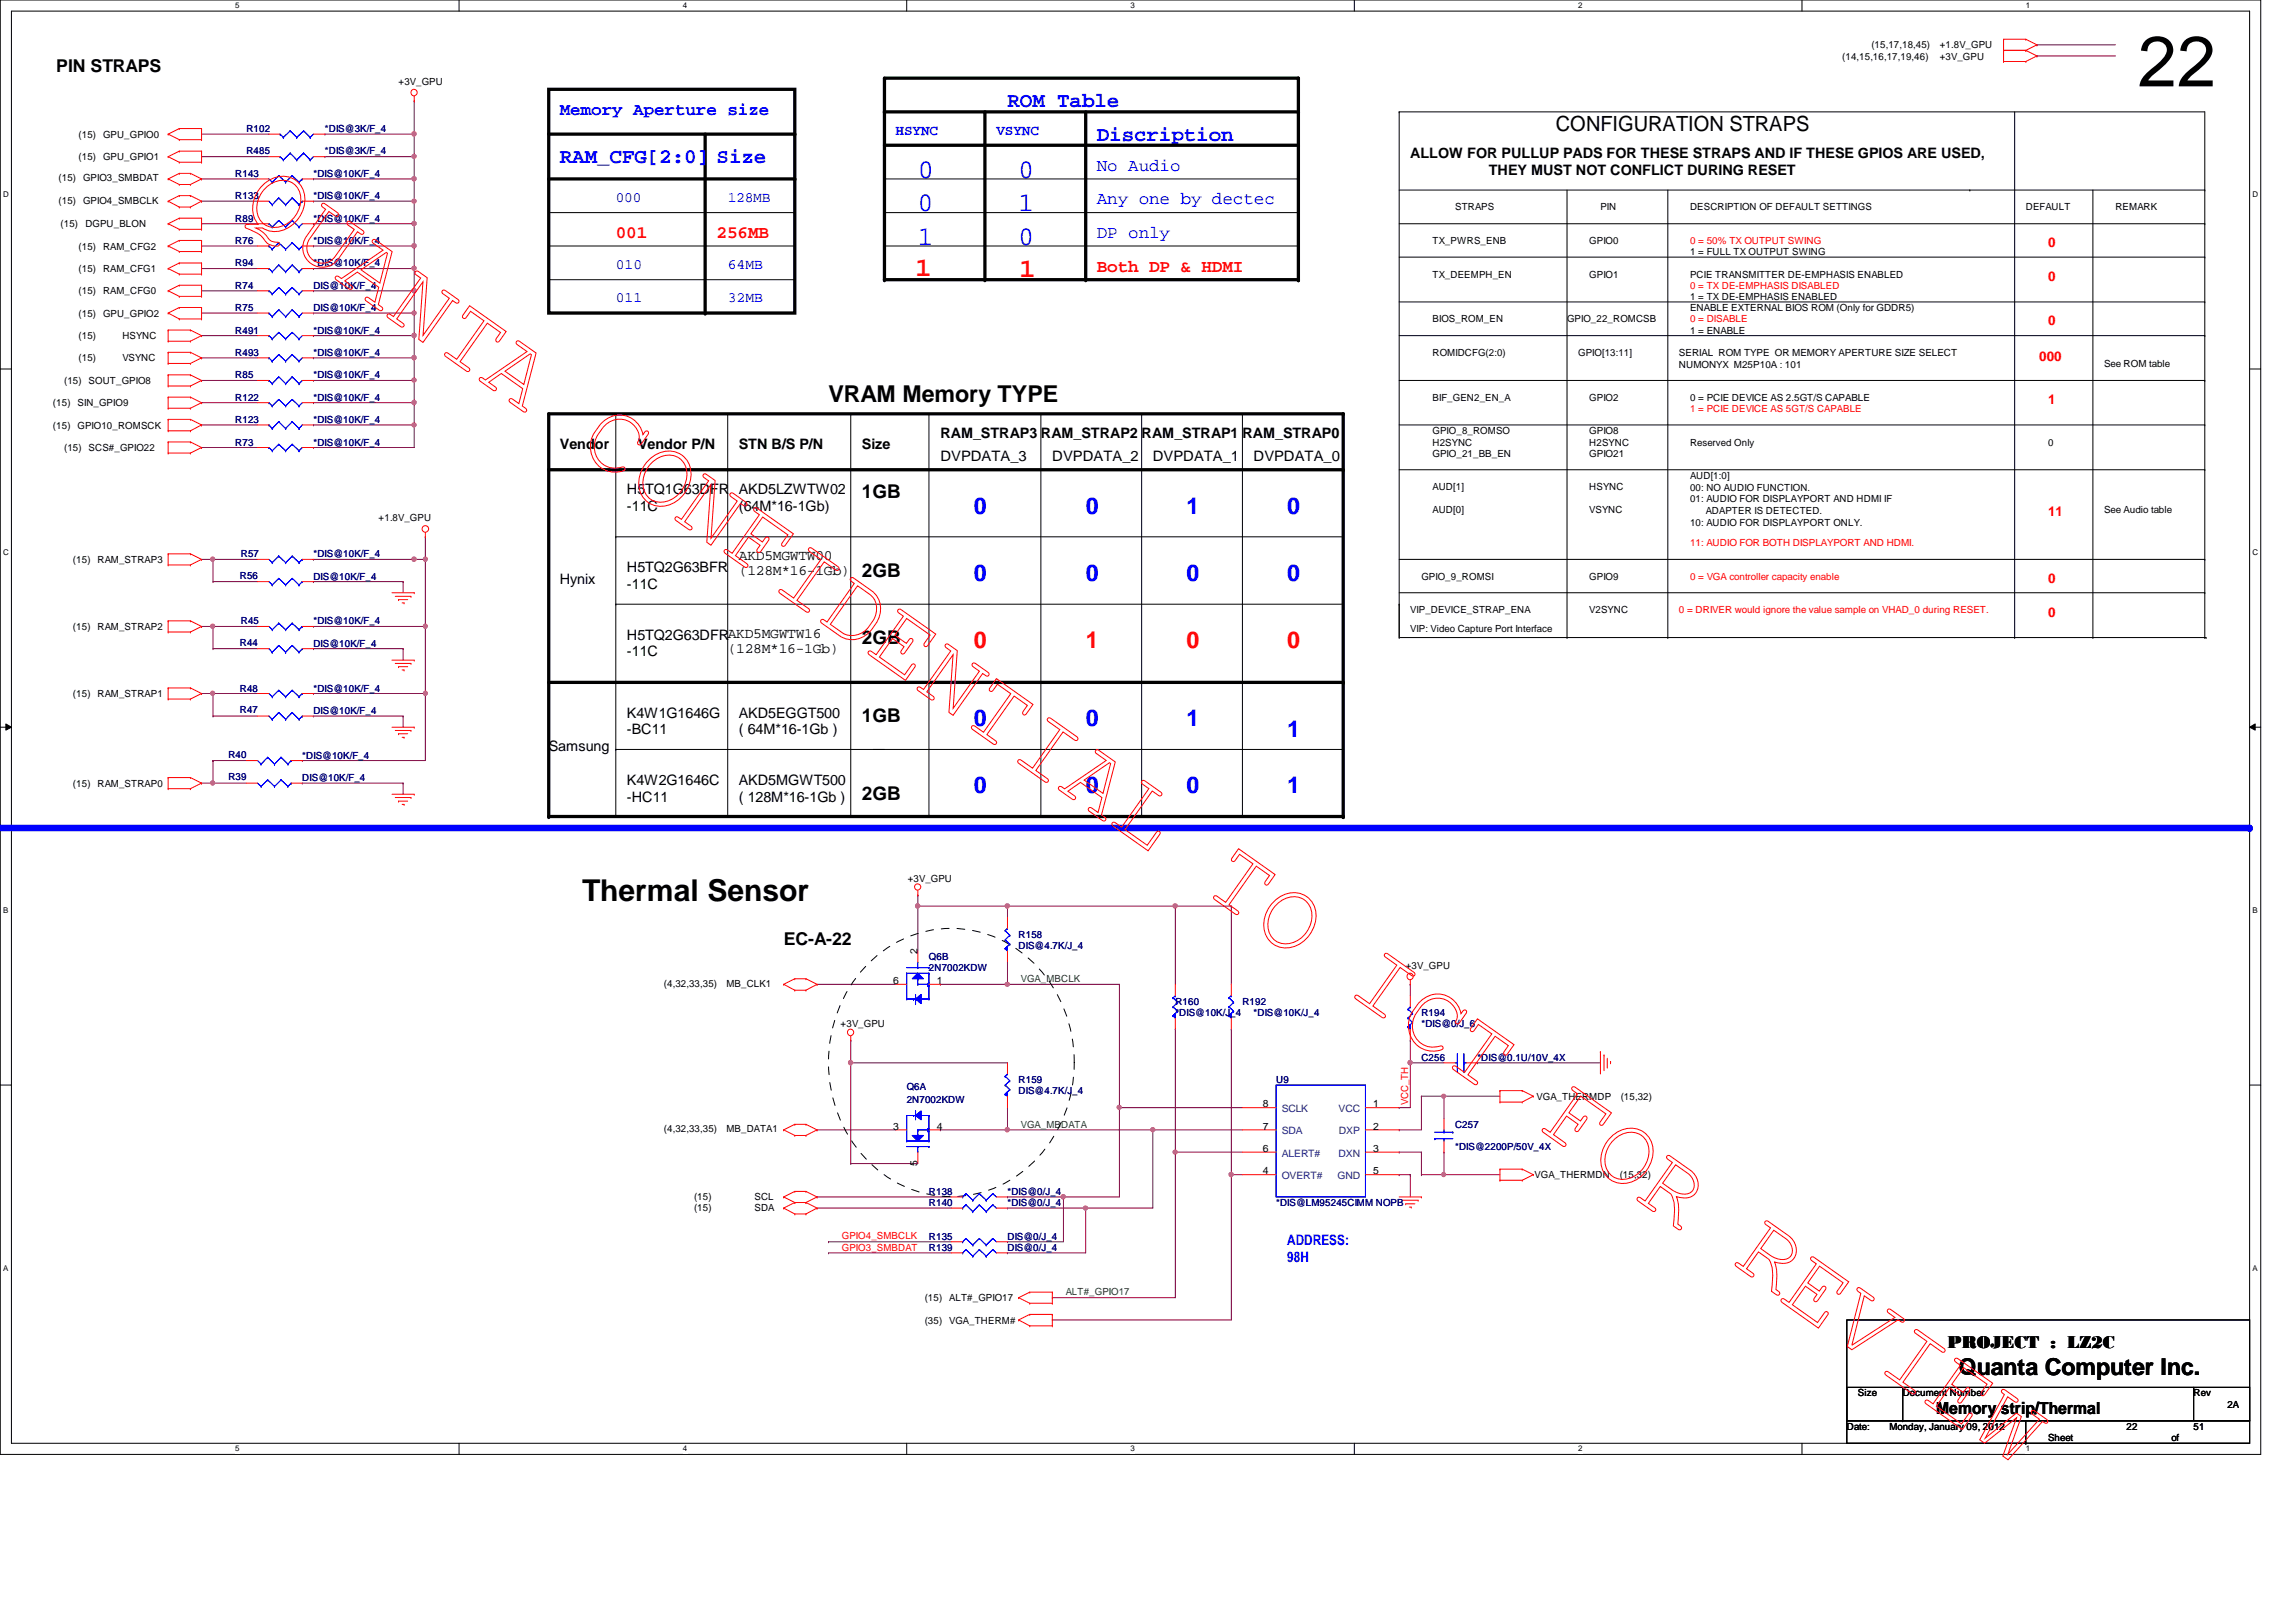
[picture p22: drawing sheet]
<svg xmlns="http://www.w3.org/2000/svg" width="297mm" height="210mm" viewBox="0 0 297 210" stroke-linecap="round" stroke-linejoin="round" font-family="sans-serif">
<defs><g id="words">
<text font-size="9.2" x="276.6" y="11.2">22</text>
<text font-size="3.9" x="75.3" y="116.5">Thermal Sensor</text>
<g font-size="3.5" fill="#00f">
<text x="118.7" y="23">0</text>
<text x="131.8" y="23">0</text>
<text x="118.7" y="27.3">0</text>
<text x="131.8" y="27.3">1</text>
<text x="118.7" y="31.7">1</text>
<text x="131.8" y="31.7">0</text>
</g>
<g font-size="3.5" fill="#f00">
<text x="118.4" y="35.7">1</text>
<text x="131.9" y="35.9">1</text>
</g>
<g font-size="3">
<text x="107.2" y="52">VRAM Memory TYPE</text>
<text x="253.4" y="177.9">Quanta Computer Inc.</text>
</g>
<g font-size="3" fill="#00f">
<text x="126" y="66.5">0</text>
<text x="140.5" y="66.5">0</text>
<text x="153.5" y="66.5">1</text>
<text x="166.5" y="66.5">0</text>
<text x="126" y="75.1">0</text>
<text x="140.5" y="75.1">0</text>
<text x="153.5" y="75.1">0</text>
<text x="166.5" y="75.1">0</text>
<text x="126" y="93.9">0</text>
<text x="140.5" y="93.9">0</text>
<text x="153.5" y="93.9">1</text>
<text x="166.5" y="95.4">1</text>
<text x="126" y="102.7">0</text>
<text x="140.5" y="102.7">0</text>
<text x="153.5" y="102.7">0</text>
<text x="166.5" y="102.7">1</text>
</g>
<g font-size="3" fill="#f00">
<text x="126" y="83.8">0</text>
<text x="140.5" y="83.8">1</text>
<text x="153.5" y="83.8">0</text>
<text x="166.5" y="83.8">0</text>
</g>
<g font-size="2.7" fill="#00f">
<text x="130.3" y="13.8">ROM Table</text>
<text x="72.4" y="21.1">RAM_CFG[2:0] Size</text>
<text x="141.9" y="18.2">Discription</text>
</g>
<text font-size="2.7" x="201.3" y="16.9">CONFIGURATION STRAPS</text>
<g font-size="2.5">
<text x="111.5" y="64.5">1GB</text>
<text x="111.5" y="74.6">2GB</text>
<text x="111.5" y="83.3">2GB</text>
<text x="111.5" y="93.4">1GB</text>
<text x="111.5" y="103.6">2GB</text>
</g>
<g font-size="2.3">
<text x="7.3" y="9.4">PIN STRAPS</text>
<text x="101.4" y="122.3">EC-A-22</text>
<text x="252" y="174.4">PROJECT : LZ2C</text>
</g>
<g font-size="2.3" fill="#00f">
<text x="72.4" y="14.9">Memory Aperture size</text>
<text x="141.9" y="22.1">No Audio</text>
<text x="141.9" y="26.5">Any one by dectec</text>
<text x="141.9" y="30.8">DP only</text>
</g>
<g font-size="2.3" fill="#f00">
<text x="79.7" y="30.8">001</text>
<text x="92.7" y="30.8">256MB</text>
<text x="141.9" y="35.1">Both DP &amp; HDMI</text>
</g>
<text font-size="2.2" x="250.5" y="183">Memory strip/Thermal</text>
<g font-size="1.9" fill="#00f">
<text x="115.9" y="17.5">HSYNC</text>
<text x="128.9" y="17.5">VSYNC</text>
<text x="79.7" y="26.1">000</text>
<text x="94.1" y="26.1">128MB</text>
<text x="79.7" y="34.8">010</text>
<text x="94.1" y="34.8">64MB</text>
<text x="79.7" y="39.1">011</text>
<text x="94.1" y="39.1">32MB</text>
<text x="166.5" y="161.1">ADDRESS:</text>
<text x="166.5" y="163.3">98H</text>
</g>
<g font-size="1.9">
<text x="182.5" y="20.5">ALLOW FOR PULLUP PADS FOR THESE STRAPS AND IF THESE GPIOS ARE USED,</text>
<text x="192.6" y="22.7">THEY MUST NOT CONFLICT DURING RESET</text>
<text x="72.4" y="58.2">Vendor</text>
<text x="82.5" y="58.2">Vendor P/N</text>
<text x="95.6" y="58.2">STN B/S P/N</text>
<text x="111.5" y="58.2">Size</text>
<text x="121.7" y="56.7">RAM_STRAP3 RAM_STRAP2 RAM_STRAP1</text>
<text x="121.7" y="59.6">DVPDATA_3</text>
<text x="136.1" y="59.6">DVPDATA_2</text>
<text x="149.1" y="59.6">DVPDATA_1</text>
<text x="160.7" y="56.7">RAM_STRAP0</text>
<text x="162.2" y="59.6">DVPDATA_0</text>
<text x="81.1" y="63.9">H5TQ1G63DFR</text>
<text x="95.6" y="63.9">AKD5LZWTW02</text>
<text x="81.1" y="66.1">-11C</text>
<text x="95.6" y="66.1">(64M*16-1Gb)</text>
<text x="72.4" y="75.5">Hynix</text>
<text x="81.1" y="74.1">H5TQ2G63BFR</text>
<text x="81.1" y="76.2">-11C</text>
<text x="95.6" y="72.4">AKD5MGWTW00</text>
<text x="95.6" y="74.4">(128M*16-1Gb)</text>
<text x="81.1" y="82.8">H5TQ2G63DFRAKD5MGWTW16</text>
<text x="81.1" y="84.9">-11C</text>
<text x="94.1" y="84.5">(128M*16-1Gb)</text>
<text x="81.1" y="92.9">K4W1G1646G</text>
<text x="81.1" y="95">-BC11</text>
<text x="95.6" y="92.9">AKD5EGGT500</text>
<text x="95.6" y="95">( 64M*16-1Gb )</text>
<text x="71" y="97.2">Samsung</text>
<text x="81.1" y="101.6">K4W2G1646C</text>
<text x="95.6" y="101.6">AKD5MGWT500</text>
<text x="81.1" y="103.8">-HC11</text>
<text x="95.6" y="103.8">( 128M*16-1Gb )</text>
</g>
<g font-size="1.7" fill="#f00">
<text x="265" y="32">0</text>
<text x="265" y="36.4">0</text>
<text x="263.8" y="46.8">000</text>
<text x="265" y="42.1">0</text>
<text x="265" y="52.3">1</text>
<text x="265" y="66.8">11</text>
<text x="265" y="75.4">0</text>
<text x="265" y="79.8">0</text>
</g>
<g font-size="1.3">
<text x="51.6" y="11">+3V_GPU</text>
<text x="238.3" y="7.7">(14,15,16,17,19,46)</text>
<text x="242.1" y="6.3">(15,17,18,45)</text>
<text x="250.9" y="6.3">+1.8V_GPU</text>
<text x="250.9" y="7.7">+3V_GPU</text>
<text x="10.2" y="17.8">(15)</text>
<text x="13.3" y="17.8">GPU_GPIO0</text>
<text x="7.6" y="23.5">(15)</text>
<text x="10.2" y="20.7">(15)</text>
<text x="10.7" y="23.5">GPIO3_SMBDAT</text>
<text x="13.3" y="20.7">GPU_GPIO1</text>
<text x="7.6" y="26.4">(15)</text>
<text x="7.8" y="29.4">(15)</text>
<text x="10.7" y="26.4">GPIO4_SMBCLK</text>
<text x="11" y="29.4">DGPU_BLON</text>
<text x="188.3" y="27.2">STRAPS</text>
<text x="207" y="27.2">PIN</text>
<text x="218.6" y="27.2">DESCRIPTION OF DEFAULT SETTINGS</text>
<text x="262.1" y="27.2">DEFAULT</text>
<text x="273.7" y="27.2">REMARK</text>
<text x="10.2" y="35.2">(15)</text>
<text x="10.2" y="32.3">(15)</text>
<text x="13.3" y="35.2">RAM_CFG1</text>
<text x="13.3" y="32.3">RAM_CFG2</text>
<text x="185.3" y="31.6">TX_PWRS_ENB</text>
<text x="185.3" y="35.9">TX_DEEMPH_EN</text>
<text x="205.6" y="31.6">GPIO0</text>
<text x="205.6" y="35.9">GPIO1</text>
<text x="218.6" y="35.9">PCIE TRANSMITTER DE-EMPHASIS ENABLED</text>
<text x="218.6" y="33">1 = FULL TX OUTPUT SWING</text>
<text x="10.2" y="38.1">(15)</text>
<text x="10.2" y="41">(15)</text>
<text x="13.3" y="38.1">RAM_CFG0</text>
<text x="13.3" y="41">GPU_GPIO2</text>
<text x="185.3" y="41.7">BIOS_ROM_EN</text>
<text x="202.7" y="41.7">GPIO_22_ROMCSB</text>
<text x="218.6" y="40.3">ENABLE EXTERNAL BIOS ROM (Only for GDDR5)</text>
<text x="218.6" y="38.8">1 = TX DE-EMPHASIS ENABLED</text>
<text x="10.2" y="46.8">(15)</text>
<text x="10.2" y="43.9">(15)</text>
<text x="15.8" y="46.8">VSYNC</text>
<text x="15.8" y="43.9">HSYNC</text>
<text x="185.3" y="46.1">ROMIDCFG(2:0)</text>
<text x="204.2" y="46.1">GPIO[13:11]</text>
<text x="217.2" y="46.1">SERIAL ROM TYPE OR MEMORY APERTURE SIZE SELECT</text>
<text x="217.2" y="47.6">NUMONYX M25P10A : 101</text>
<text x="218.6" y="43.2">1 = ENABLE</text>
<text x="272.2" y="47.5">See ROM table</text>
<text x="6.9" y="52.6">(15)</text>
<text x="8.3" y="49.7">(15)</text>
<text x="10" y="52.6">SIN_GPIO9</text>
<text x="11.5" y="49.7">SOUT_GPIO8</text>
<text x="185.3" y="51.9">BIF_GEN2_EN_A</text>
<text x="205.6" y="51.9">GPIO2</text>
<text x="218.6" y="51.9">0 = PCIE DEVICE AS 2.5GT/S CAPABLE</text>
<text x="6.9" y="55.5">(15)</text>
<text x="8.3" y="58.4">(15)</text>
<text x="10" y="55.5">GPIO10_ROMSCK</text>
<text x="11.5" y="58.4">SCS#_GPIO22</text>
<text x="185.3" y="57.7">H2SYNC</text>
<text x="185.3" y="56.2">GPIO_8_ROMSO</text>
<text x="185.3" y="59.1">GPIO_21_BB_EN</text>
<text x="205.6" y="56.2">GPIO8</text>
<text x="205.6" y="57.7">H2SYNC</text>
<text x="205.6" y="59.1">GPIO21</text>
<text x="218.6" y="57.7">Reserved Only</text>
<text x="265" y="57.7">0</text>
<text x="185.3" y="63.4">AUD[1]</text>
<text x="205.6" y="63.4">HSYNC</text>
<text x="218.6" y="62">AUD[1:0]</text>
<text x="218.6" y="63.5">00: NO AUDIO FUNCTION.</text>
<text x="218.6" y="65">01: AUDIO FOR DISPLAYPORT AND HDMI IF</text>
<text x="49" y="67.5">+1.8V_GPU</text>
<text x="185.3" y="66.3">AUD[0]</text>
<text x="205.6" y="66.3">VSYNC</text>
<text x="218.6" y="68.1">10: AUDIO FOR DISPLAYPORT ONLY.</text>
<text x="220.7" y="66.5">ADAPTER IS DETECTED.</text>
<text x="272.2" y="66.3">See Audio table</text>
<text x="9.4" y="72.9">(15)</text>
<text x="12.6" y="72.9">RAM_STRAP3</text>
<text x="183.9" y="75">GPIO_9_ROMSI</text>
<text x="205.6" y="75">GPIO9</text>
<text x="9.4" y="81.5">(15)</text>
<text x="12.6" y="81.5">RAM_STRAP2</text>
<text x="182.5" y="79.4">VIP_DEVICE_STRAP_ENA</text>
<text x="182.5" y="81.8">VIP: Video Capture Port Interface</text>
<text x="205.6" y="79.4">V2SYNC</text>
<text x="9.4" y="90.2">(15)</text>
<text x="12.6" y="90.2">RAM_STRAP1</text>
<text x="9.4" y="101.8">(15)</text>
<text x="12.6" y="101.8">RAM_STRAP0</text>
<text x="117.4" y="114.1">+3V_GPU</text>
<text x="118.7" y="123.5" transform="rotate(-90 118.7 123.5)">2</text>
<text x="181.9" y="125.4">+3V_GPU</text>
<text x="85.9" y="127.7">(4,32,33,35)</text>
<text x="94" y="127.7">MB_CLK1</text>
<text x="115.6" y="127.3">6</text>
<text x="121.2" y="127.3">1</text>
<text x="108.8" y="132.9">+3V_GPU</text>
<text x="163.4" y="143.3">8</text>
<text x="177.7" y="143.3">1</text>
<text x="198.8" y="142.3">VGA_THERMDP</text>
<text x="209.7" y="142.3">(15,32)</text>
<text x="85.9" y="146.5">(4,32,33,35)</text>
<text x="94" y="146.5">MB_DATA1</text>
<text x="115.6" y="146.2">3</text>
<text x="121.2" y="146.2">4</text>
<text x="163.4" y="146.2">7</text>
<text x="163.4" y="149.1">6</text>
<text x="177.7" y="146.2">2</text>
<text x="177.7" y="149.1">3</text>
<text x="89.8" y="155.2">(15)</text>
<text x="97.6" y="155.2">SCL</text>
<text x="118.7" y="150.9" transform="rotate(-90 118.7 150.9)">5</text>
<text x="163.4" y="152">4</text>
<text x="177.7" y="152">5</text>
<text x="198.5" y="152.5">VGA_THERMDN</text>
<text x="209.5" y="152.5">(15,32)</text>
<text x="89.8" y="156.7">(15)</text>
<text x="97.6" y="156.7">SDA</text>
<text x="119.6" y="168.4">(15)</text>
<text x="119.6" y="171.3">(35)</text>
<text x="122.8" y="168.4">ALT#_GPIO17</text>
<text x="122.8" y="171.3">VGA_THERM#</text>
<text x="238.9" y="185">Date:</text>
<text x="240.4" y="180.7">Size</text>
<text x="244.4" y="185">Monday, January 09, 2012</text>
<text x="246.2" y="180.7">Document Number</text>
<text x="275.1" y="185">22</text>
<text x="283.8" y="180.7">Rev</text>
<text x="283.8" y="185">51</text>
<text x="288.2" y="182.2">2A</text>
<text x="265" y="186.5">Sheet</text>
<text x="280.9" y="186.5">of</text>
</g>
<g font-size="1.3" fill="#000080">
<text x="31.9" y="17.1">R102</text>
<text x="42" y="17.1">*DIS@3K/F_4</text>
<text x="30.4" y="22.9">R143</text>
<text x="31.9" y="20">R485</text>
<text x="40.6" y="22.9">*DIS@10K/F_4</text>
<text x="42" y="20">*DIS@3K/F_4</text>
<text x="30.4" y="28.7">R89</text>
<text x="30.4" y="25.8">R133</text>
<text x="40.6" y="25.8">*DIS@10K/F_4</text>
<text x="40.6" y="28.7">*DIS@10K/F_4</text>
<text x="30.4" y="31.6">R76</text>
<text x="30.4" y="34.5">R94</text>
<text x="40.6" y="31.6">*DIS@10K/F_4</text>
<text x="40.6" y="34.5">*DIS@10K/F_4</text>
<text x="30.4" y="37.4">R74</text>
<text x="30.4" y="40.3">R75</text>
<text x="40.6" y="37.4">DIS@10K/F_4</text>
<text x="40.6" y="40.3">DIS@10K/F_4</text>
<text x="30.4" y="43.2">R491</text>
<text x="30.4" y="46.1">R493</text>
<text x="40.6" y="43.2">*DIS@10K/F_4</text>
<text x="40.6" y="46.1">*DIS@10K/F_4</text>
<text x="30.4" y="51.9">R122</text>
<text x="30.4" y="48.9">R85</text>
<text x="40.6" y="51.9">*DIS@10K/F_4</text>
<text x="40.6" y="48.9">*DIS@10K/F_4</text>
<text x="30.4" y="54.7">R123</text>
<text x="30.4" y="57.7">R73</text>
<text x="40.6" y="54.7">*DIS@10K/F_4</text>
<text x="40.6" y="57.7">*DIS@10K/F_4</text>
<text x="31" y="74.9">R56</text>
<text x="31.2" y="72.1">R57</text>
<text x="40.6" y="72.1">*DIS@10K/F_4</text>
<text x="40.6" y="75">DIS@10K/F_4</text>
<text x="31" y="83.6">R44</text>
<text x="31.2" y="80.8">R45</text>
<text x="40.6" y="80.8">*DIS@10K/F_4</text>
<text x="40.6" y="83.7">DIS@10K/F_4</text>
<text x="31" y="89.5">R48</text>
<text x="40.6" y="89.5">*DIS@10K/F_4</text>
<text x="31" y="92.2">R47</text>
<text x="40.6" y="92.4">DIS@10K/F_4</text>
<text x="29.5" y="98">R40</text>
<text x="29.5" y="100.9">R39</text>
<text x="39.1" y="98.2">*DIS@10K/F_4</text>
<text x="39.1" y="101.1">DIS@10K/F_4</text>
<text x="120.2" y="124.2">Q6B</text>
<text x="120.2" y="125.7">2N7002KDW</text>
<text x="131.8" y="121.3">R158</text>
<text x="131.8" y="122.8">DIS@4.7K/J_4</text>
<text x="152.1" y="130">R160</text>
<text x="152.1" y="131.5">*DIS@10K/J_4</text>
<text x="160.7" y="130">R192</text>
<text x="162.2" y="131.5">*DIS@10K/J_4</text>
<text x="183.9" y="131.5">R194</text>
<text x="183.9" y="132.9">*DIS@0/J_6</text>
<text x="183.9" y="137.3">C256</text>
<text x="191.1" y="137.3">*DIS@0.1U/10V_4X</text>
<text x="117.3" y="141.1">Q6A</text>
<text x="117.3" y="142.8">2N7002KDW</text>
<text x="131.8" y="140.2">R159</text>
<text x="131.8" y="141.6">DIS@4.7K/J_4</text>
<text x="165.1" y="140.2">U9</text>
<text x="188.3" y="146">C257</text>
<text x="188.3" y="148.8">*DIS@2200P/50V_4X</text>
<text x="120.2" y="154.6">R138</text>
<text x="130.3" y="154.6">*DIS@0/J_4</text>
<text x="120.2" y="156.1">R140</text>
<text x="120.2" y="160.4">R135</text>
<text x="120.2" y="161.9">R139</text>
<text x="130.3" y="156.1">*DIS@0/J_4</text>
<text x="130.3" y="160.4">DIS@0/J_4</text>
<text x="130.3" y="161.9">DIS@0/J_4</text>
<text x="165.1" y="156.1">*DIS@LM95245CIMM NOPB</text>
</g>
<g font-size="1.3" fill="#f00">
<text x="218.6" y="31.6">0 = 50% TX OUTPUT SWING</text>
<text x="218.6" y="37.4">0 = TX DE-EMPHASIS DISABLED</text>
<text x="218.6" y="41.7">0 = DISABLE</text>
<text x="218.6" y="53.3">1 = PCIE DEVICE AS 5GT/S CAPABLE</text>
<text x="218.6" y="70.7">11: AUDIO FOR BOTH DISPLAYPORT AND HDMI.</text>
<text x="218.6" y="75">0 = VGA controller capacity enable</text>
<text x="217.2" y="79.4">0 = DRIVER would ignore the value sample on VHAD_0 during RESET.</text>
<text x="182.2" y="143" transform="rotate(-90 182.2 143)">VCC_TH</text>
<text x="108.9" y="160.4">GPIO4_SMBCLK</text>
<text x="108.9" y="161.8">GPIO3_SMBDAT</text>
</g>
<g font-size="1.3" fill="#008000">
<text x="132.1" y="127.1">VGA_MBCLK</text>
<text x="132.1" y="145.9">VGA_MBDATA</text>
<text x="137.9" y="167.6">ALT#_GPIO17</text>
</g>
<g font-size="1.3" fill="#004080">
<text x="165.8" y="143.9">SCLK</text>
<text x="173.2" y="143.9">VCC</text>
<text x="165.8" y="146.8">SDA</text>
<text x="165.8" y="149.7">ALERT#</text>
<text x="173.2" y="149.7">DXN</text>
<text x="173.2" y="146.8">DXP</text>
<text x="165.8" y="152.6">OVERT#</text>
<text x="173.1" y="152.6">GND</text>
</g>
<g font-size="1">
<text x="30.4" y="1.1">5</text>
<text x="88.3" y="1.1">4</text>
<text x="146.3" y="1.1">3</text>
<text x="204.2" y="1.1">2</text>
<text x="262.1" y="1.1">1</text>
<text x=".4" y="25.5">D</text>
<text x="291.4" y="25.5">D</text>
<text x=".4" y="71.8">C</text>
<text x="291.4" y="71.8">C</text>
<text x=".4" y="118.2">B</text>
<text x="291.4" y="118.2">B</text>
<text x=".4" y="164.5">A</text>
<text x="291.4" y="164.5">A</text>
<text x="30.4" y="187.8">5</text>
<text x="88.3" y="187.8">4</text>
<text x="146.3" y="187.8">3</text>
<text x="204.2" y="187.8">2</text>
<text x="262.1" y="187.8">1</text>
</g>
</g></defs>
<path d="M0 0h292.5v188.2h-292.5zM1.5 1.4h289.5v185.4h-289.5z" fill="none" stroke="#000" stroke-width=".13"/>
<g fill="#fff">
<path d="M30.4 .2h.6v1.1h-.6z"/>
<path d="M30.4 186.9h.6v1.2h-.6z"/>
</g>
<path d="M59.4 0v1.4M59.4 186.8v1.4" fill="none" stroke="#000" stroke-width=".13"/>
<g fill="#fff">
<path d="M88.3 .2h.6v1.1h-.6z"/>
<path d="M88.3 186.9h.6v1.2h-.6z"/>
</g>
<path d="M117.3 0v1.4M117.3 186.8v1.4" fill="none" stroke="#000" stroke-width=".13"/>
<g fill="#fff">
<path d="M146.3 .2h.5v1.1h-.5z"/>
<path d="M146.3 186.9h.5v1.2h-.5z"/>
</g>
<path d="M175.2 0v1.4M175.2 186.8v1.4" fill="none" stroke="#000" stroke-width=".13"/>
<g fill="#fff">
<path d="M204.2 .2h.5v1.1h-.5z"/>
<path d="M204.2 186.9h.5v1.2h-.5z"/>
</g>
<path d="M233.1 0v1.4M233.1 186.8v1.4" fill="none" stroke="#000" stroke-width=".13"/>
<g fill="#fff">
<path d="M262.1 .2h.5v1.1h-.5z"/>
<path d="M262.1 186.9h.5v1.2h-.5z"/>
<path d="M.4 24.6h.7v1.1h-.7z"/>
<path d="M291.4 24.6h.7v1.1h-.7z"/>
<path d="M.4 70.9h.7v1.2h-.7z"/>
<path d="M291.4 70.9h.7v1.2h-.7z"/>
</g>
<path d="M0 47.8h1.5M291 47.8h1.5" fill="none" stroke="#000" stroke-width=".13"/>
<g fill="#fff">
<path d="M.4 117.3h.7v1.1h-.7z"/>
<path d="M291.4 117.3h.7v1.1h-.7z"/>
</g>
<path d="M0 94.1h1.5M.8 93.7l.7 .4-.7 .4zM291 94.1l.8-.4v.8zM291 94.1h1.5" fill="none" stroke="#000" stroke-width=".13"/>
<path d="M.8 93.7l.7 .4-.7 .4zM291 94.1l.8-.4v.8z" fill="#000"/>
<g fill="#fff">
<path d="M.4 163.6h.7v1.1h-.7z"/>
<path d="M291.4 163.6h.7v1.1h-.7z"/>
</g>
<path d="M0 140.4h1.5M291 140.4h1.5" fill="none" stroke="#000" stroke-width=".13"/>
<path d="M26.1 17.4h.1M26.1 17.4h8.7M26.1 20.3h.1M26.1 34.8h.1M26.1 20.3h8.7M26.1 34.8h7.2M40.6 37.6h.1M40.6 34.8h.1M40.6 37.6h13M40.6 34.8h13" fill="none" stroke="#800040" stroke-width=".13"/>
<circle cx="53.6" cy="34.7" r=".27" fill="#f0f"/>
<circle cx="53.6" cy="34.7" r=".27" fill="none" stroke="#f0f" stroke-width=".13"/>
<path d="M42 17.4h.1M42 17.4h11.6M53.6 13h.1M53.6 17.4h.1M53.6 13v7.3h-11.6M42 20.3h.1" fill="none" stroke="#800040" stroke-width=".13"/>
<circle cx="53.6" cy="17.3" r=".29" fill="#f0f"/>
<circle cx="53.6" cy="17.3" r=".29" fill="none" stroke="#f0f" stroke-width=".13"/>
<path d="M53.6 20.3h.1M53.6 20.3v2.9" fill="none" stroke="#800040" stroke-width=".13"/>
<circle cx="53.6" cy="20.2" r=".27" fill="#f0f"/>
<circle cx="53.6" cy="20.2" r=".27" fill="none" stroke="#f0f" stroke-width=".13"/>
<path d="M26.1 37.6h.1M26.1 37.6h7.2M40.6 31.8h.1M40.6 31.8h13" fill="none" stroke="#800040" stroke-width=".13"/>
<circle cx="53.6" cy="31.8" r=".29" fill="#f0f"/>
<circle cx="53.6" cy="31.8" r=".29" fill="none" stroke="#f0f" stroke-width=".13"/>
<path d="M26.1 31.8h.1M26.1 23.2h.1M26.1 26h.1M26.1 31.8h7.2M26.1 23.2h7.2M26.1 26h7.2M40.6 23.2h.1M40.6 26h.1M40.6 23.2h13M53.6 23.2h.1M53.6 23.2v2.8h-13" fill="none" stroke="#800040" stroke-width=".13"/>
<circle cx="53.6" cy="23.1" r=".29" fill="#f0f"/>
<circle cx="53.6" cy="23.1" r=".29" fill="none" stroke="#f0f" stroke-width=".13"/>
<path d="M53.6 29h.1M53.6 29v2.8" fill="none" stroke="#800040" stroke-width=".13"/>
<circle cx="53.6" cy="28.9" r=".29" fill="#f0f"/>
<circle cx="53.6" cy="28.9" r=".29" fill="none" stroke="#f0f" stroke-width=".13"/>
<path d="M53.6 31.8h.1M53.6 34.8h.1M53.6 31.8v5.8M26.1 40.5h.1M26.1 40.5h7.2M40.6 40.5h.1M40.6 40.5h13" fill="none" stroke="#800040" stroke-width=".13"/>
<circle cx="53.6" cy="40.5" r=".27" fill="#f0f"/>
<circle cx="53.6" cy="40.5" r=".27" fill="none" stroke="#f0f" stroke-width=".13"/>
<path d="M53.6 37.6h.1M53.6 37.6v2.9" fill="none" stroke="#800040" stroke-width=".13"/>
<circle cx="53.6" cy="37.6" r=".29" fill="#f0f"/>
<circle cx="53.6" cy="37.6" r=".29" fill="none" stroke="#f0f" stroke-width=".13"/>
<path d="M53.6 26h.1M53.6 26v3" fill="none" stroke="#800040" stroke-width=".13"/>
<circle cx="53.6" cy="26" r=".27" fill="#f0f"/>
<circle cx="53.6" cy="26" r=".27" fill="none" stroke="#f0f" stroke-width=".13"/>
<path d="M26.1 29h.1M26.1 29h7.2M40.6 29h.1M40.6 29h13M40.6 55h.1M40.6 55h13M53.6 55h.1M53.6 55v2.9" fill="none" stroke="#800040" stroke-width=".13"/>
<circle cx="53.6" cy="55" r=".27" fill="#f0f"/>
<circle cx="53.6" cy="55" r=".27" fill="none" stroke="#f0f" stroke-width=".13"/>
<path d="M40.6 52.1h.1M53.6 49.2h.1M53.6 49.2v2.9h-13" fill="none" stroke="#800040" stroke-width=".13"/>
<circle cx="53.6" cy="49.2" r=".27" fill="#f0f"/>
<circle cx="53.6" cy="49.2" r=".27" fill="none" stroke="#f0f" stroke-width=".13"/>
<g fill="none" stroke="#800040" stroke-width=".13">
<path d="M26.1 49.2h.1M26.1 52.1h.1M26.1 55h.1M26.1 57.9h.1M26.1 49.2h7.2M26.1 52.1h7.2M26.1 55h7.2M26.1 57.9h7.2M40.6 49.2h.1M40.6 57.9h.1M40.6 49.2h13M40.6 57.9h13"/>
<path d="M110.1 137.5h.1M110.1 137.5v13.1M121.7 127.4h.1M130.3 124.5h.1M130.3 124.5v2.9h-8.6"/>
</g>
<circle cx="110" cy="137.5" r=".29" fill="#f0f"/>
<circle cx="110" cy="137.5" r=".29" fill="none" stroke="#f0f" stroke-width=".13"/>
<path d="M118.7 117.3h.1M118.7 117.3v5.8M105.7 127.4h.1M105.7 127.4h10.2" fill="none" stroke="#800040" stroke-width=".13"/>
<circle cx="118.7" cy="117.2" r=".29" fill="#f0f"/>
<circle cx="118.7" cy="117.2" r=".29" fill="none" stroke="#f0f" stroke-width=".13"/>
<path d="M130.3 127.4h.1M130.3 127.4h14.5" fill="none" stroke="#800040" stroke-width=".13"/>
<circle cx="130.3" cy="127.4" r=".27" fill="#f0f"/>
<circle cx="130.3" cy="127.4" r=".27" fill="none" stroke="#f0f" stroke-width=".13"/>
<g fill="none" stroke="#800040" stroke-width=".13">
<path d="M118.7 115.8h.1M118.7 115.8v1.5M130.3 117.3h.1M130.3 117.3v1.4M110.1 134.6h.1M110.1 137.5h.1M110.1 134.6v2.9M110.1 137.5h20.2M105.7 154.9h.1M105.7 156.3h.1M105.7 154.9h17.4M105.7 156.3h17.4"/>
<path d="M121.7 146.2h.1M130.3 143.3h.1M130.3 143.3v2.9h-8.6M137.6 154.9h.1M137.6 154.9v5.8h-7.3M140.5 156.3h.1M140.5 156.3v5.8h-10.2M107.2 160.7h.1M107.2 162.1h.1M107.2 160.7h15.9M107.2 162.1h15.9M130.3 160.7h.1"/>
<path d="M130.3 162.1h.1"/>
</g>
<circle cx="140.4" cy="156.3" r=".27" fill="#f0f"/>
<circle cx="140.4" cy="156.3" r=".27" fill="none" stroke="#f0f" stroke-width=".13"/>
<path d="M263.5 5.8h.1M263.5 7.2h.1M263.5 5.8h10.2M263.5 7.2h10.2M40.6 43.4h.1M40.6 46.3h.1M40.6 43.4h13M53.6 40.5h.1M53.6 43.4h.1M53.6 40.5v5.8h-13M105.7 146.2h.1M105.7 146.2h10.2" fill="none" stroke="#800040" stroke-width=".13"/>
<circle cx="53.6" cy="43.4" r=".29" fill="#f0f"/>
<circle cx="53.6" cy="43.4" r=".29" fill="none" stroke="#f0f" stroke-width=".13"/>
<path d="M26.1 43.4h.1M26.1 46.3h.1M26.1 43.4h7.2M26.1 46.3h7.2M144.8 143.3h.1M144.8 143.3v11.6M149.1 146.2h.1M149.1 146.2v10.1" fill="none" stroke="#800040" stroke-width=".13"/>
<circle cx="144.8" cy="143.3" r=".27" fill="#f0f"/>
<circle cx="144.8" cy="143.3" r=".27" fill="none" stroke="#f0f" stroke-width=".13"/>
<path d="M118.7 117.3h.1M118.7 117.3h11.6M130.3 146.2h.1M130.3 146.2h18.8" fill="none" stroke="#800040" stroke-width=".13"/>
<circle cx="130.3" cy="146.2" r=".29" fill="#f0f"/>
<circle cx="130.3" cy="146.2" r=".29" fill="none" stroke="#f0f" stroke-width=".13"/>
<path d="M182.5 137.5h.1M182.5 137.5h4.3" fill="none" stroke="#800040" stroke-width=".13"/>
<circle cx="182.4" cy="137.5" r=".29" fill="#f0f"/>
<circle cx="182.4" cy="137.5" r=".29" fill="none" stroke="#f0f" stroke-width=".13"/>
<path d="M182.5 134.6h.1M182.5 134.6v2.9M191.1 137.5h.1M191.1 137.5h15.9M149.1 146.2h.1M149.1 146.2h11.6" fill="none" stroke="#800040" stroke-width=".13"/>
<circle cx="149.1" cy="146.2" r=".27" fill="#f0f"/>
<circle cx="149.1" cy="146.2" r=".27" fill="none" stroke="#f0f" stroke-width=".13"/>
<path d="M152.1 149.1h.1M152.1 149.1h8.6M136.1 167.9h.1M136.1 167.9h16" fill="none" stroke="#800040" stroke-width=".13"/>
<circle cx="152" cy="149.1" r=".27" fill="#f0f"/>
<circle cx="152" cy="149.1" r=".27" fill="none" stroke="#f0f" stroke-width=".13"/>
<path d="M130.3 117.3h.1M130.3 117.3h21.8M152.1 133.2h.1M152.1 133.2v15.9M159.3 152h.1M159.3 152v18.8" fill="none" stroke="#800040" stroke-width=".13"/>
<circle cx="152" cy="117.2" r=".29" fill="#f0f"/>
<circle cx="152" cy="117.2" r=".29" fill="none" stroke="#f0f" stroke-width=".13"/>
<circle cx="130.3" cy="117.2" r=".29" fill="#f0f"/>
<circle cx="130.3" cy="117.2" r=".29" fill="none" stroke="#f0f" stroke-width=".13"/>
<path d="M159.3 133.2h.1M159.3 133.2v18.8M182.5 137.5h.1M182.5 137.5v5.8M152.1 149.1h.1M152.1 149.1v18.8M159.3 152h.1M159.3 152h1.4" fill="none" stroke="#800040" stroke-width=".13"/>
<circle cx="159.3" cy="152" r=".29" fill="#f0f"/>
<circle cx="159.3" cy="152" r=".29" fill="none" stroke="#f0f" stroke-width=".13"/>
<g fill="none" stroke="#800040" stroke-width=".13">
<path d="M182.5 127.4h.1M182.5 127.4v1.5M144.8 143.3h.1M144.8 143.3h15.9M183.9 152h.1M183.9 149.1h.1M183.9 141.9h.1M183.9 149.1v2.9M183.9 141.9h10.2M186.8 149.1h.1M186.8 141.9h.1M186.8 149.1v2.9h-2.9"/>
<path d="M186.8 141.9v2.9"/>
</g>
<circle cx="186.8" cy="141.9" r=".26" fill="#f0f"/>
<circle cx="186.8" cy="141.9" r=".26" fill="none" stroke="#f0f" stroke-width=".13"/>
<path d="M181 149.1h.1M181 143.3h.1M181 152h.1M181 149.1h2.9M181 143.3h1.5M181 152h1.5M182.5 152h.1M182.5 152v2.9M186.8 152h.1M186.8 152h7.3" fill="none" stroke="#800040" stroke-width=".13"/>
<circle cx="186.8" cy="152" r=".27" fill="#f0f"/>
<circle cx="186.8" cy="152" r=".27" fill="none" stroke="#f0f" stroke-width=".13"/>
<g fill="none" stroke="#800040" stroke-width=".13">
<path d="M53.6 46.3h.1M53.6 46.3v2.9M152.1 117.3h.1M152.1 117.3h7.2M152.1 117.3v10.1M159.3 117.3h.1M159.3 117.3v10.1M144.8 127.4h.1M144.8 127.4v15.9M181 146.2h.1M183.9 141.9h.1M183.9 141.9v4.3h-2.9"/>
<path d="M136.1 170.8h.1M136.1 170.8h23.2"/>
</g>
<circle cx="53.6" cy="46.3" r=".29" fill="#f0f"/>
<circle cx="53.6" cy="46.3" r=".29" fill="none" stroke="#f0f" stroke-width=".13"/>
<path d="M53.6 52.1h.1M53.6 52.1v2.9" fill="none" stroke="#800040" stroke-width=".13"/>
<circle cx="53.6" cy="52.1" r=".29" fill="#f0f"/>
<circle cx="53.6" cy="52.1" r=".29" fill="none" stroke="#f0f" stroke-width=".13"/>
<path d="M137.6 154.9h.1M137.6 154.9h7.2" fill="none" stroke="#800040" stroke-width=".13"/>
<circle cx="137.5" cy="154.9" r=".29" fill="#f0f"/>
<circle cx="137.5" cy="154.9" r=".29" fill="none" stroke="#f0f" stroke-width=".13"/>
<path d="M39.1 98.4h.1M39.1 98.4h15.9M40.6 81.1h.1M40.6 81.1h14.4M130.3 156.3h.1M130.3 154.9h.1M130.3 156.3h18.8M130.3 154.9h7.3M140.5 156.3h.1" fill="none" stroke="#800040" stroke-width=".13"/>
<circle cx="55" cy="81" r=".27" fill="#f0f"/>
<circle cx="55" cy="81" r=".27" fill="none" stroke="#f0f" stroke-width=".13"/>
<path d="M55 72.4h.1M55 72.4v8.7M27.6 81.1h.1M27.6 81.1h5.7" fill="none" stroke="#800040" stroke-width=".13"/>
<circle cx="55" cy="72.4" r=".27" fill="#f0f"/>
<circle cx="55" cy="72.4" r=".27" fill="none" stroke="#f0f" stroke-width=".13"/>
<path d="M27.6 92.7h.1M27.6 89.7h.1M27.6 92.7h5.7M27.6 89.7v3M40.6 92.7h.1M40.6 92.7h11.6M52.2 92.7h.1M52.2 92.7v1.4" fill="none" stroke="#800040" stroke-width=".13"/>
<circle cx="27.5" cy="89.7" r=".27" fill="#f0f"/>
<circle cx="27.5" cy="89.7" r=".27" fill="none" stroke="#f0f" stroke-width=".13"/>
<path d="M26.1 89.7h.1M26.1 89.7h1.5M40.6 89.7h.1M40.6 89.7h14.4M55 89.7h.1M55 89.7v8.7" fill="none" stroke="#800040" stroke-width=".13"/>
<circle cx="55" cy="89.7" r=".27" fill="#f0f"/>
<circle cx="55" cy="89.7" r=".27" fill="none" stroke="#f0f" stroke-width=".13"/>
<g fill="none" stroke="#800040" stroke-width=".13">
<path d="M27.6 72.4h.1M27.6 75.3h.1M27.6 72.4v2.9M27.6 72.4h5.7M27.6 75.3h5.7M40.6 75.3h.1M40.6 75.3h11.6M52.2 75.3h.1M52.2 75.3v1.4M55 69.5h.1M55 69.5v2.9M27.6 98.4h.1"/>
<path d="M27.6 98.4h4.3M27.6 98.4v2.9h-1.5M26.1 101.3h.1"/>
</g>
<circle cx="27.5" cy="72.4" r=".27" fill="#f0f"/>
<circle cx="27.5" cy="72.4" r=".27" fill="none" stroke="#f0f" stroke-width=".13"/>
<path d="M26.1 72.4h.1M26.1 72.4h1.5M53.6 72.4h.1M53.6 72.4h1.4M55 81.1h.1M55 81.1v8.6" fill="none" stroke="#800040" stroke-width=".13"/>
<circle cx="53.6" cy="72.4" r=".29" fill="#f0f"/>
<circle cx="53.6" cy="72.4" r=".29" fill="none" stroke="#f0f" stroke-width=".13"/>
<path d="M27.6 83.9h.1M27.6 81.1h.1M27.6 83.9h5.7M27.6 81.1v2.8M40.6 83.9h.1M40.6 83.9h11.6M52.2 83.9h.1M52.2 83.9v1.5" fill="none" stroke="#800040" stroke-width=".13"/>
<circle cx="27.5" cy="81" r=".27" fill="#f0f"/>
<circle cx="27.5" cy="81" r=".27" fill="none" stroke="#f0f" stroke-width=".13"/>
<path d="M26.1 81.1h.1M26.1 81.1h1.5M27.6 101.3h.1M27.6 101.3h4.3" fill="none" stroke="#800040" stroke-width=".13"/>
<circle cx="27.5" cy="101.3" r=".27" fill="#f0f"/>
<circle cx="27.5" cy="101.3" r=".27" fill="none" stroke="#f0f" stroke-width=".13"/>
<path d="M40.6 72.4h.1M40.6 72.4h13M27.6 89.7h.1M27.6 89.7h5.7M39.1 101.3h.1M39.1 101.3h13.1M52.2 101.3h.1M52.2 101.3v1.5M110.1 150.6h.1M110.1 150.6h8.6" fill="none" stroke="#800040" stroke-width=".13"/>
<g fill="none" stroke="#f00" stroke-width=".13">
<path d="M21.8 17.4h.1M21.8 17.4l1.4 .7M23.2 16.6h.1M23.2 18.1h.1M23.2 19.6h.1M23.2 16.6l-1.4 .8M23.2 16.6h2.9M23.2 18.1h2.9M23.2 19.6l-1.4 .7M23.2 19.6h2.9M26.1 16.6h.1M26.1 18.1h.1"/>
<path d="M26.1 19.6h.1M26.1 16.6v1.5M26.1 19.6v1.4M53.6 13h.1M53.6 12.4v.6M259.2 5.1h.1M259.2 6.5h.1M259.2 8h.1M259.2 5.1h2.9M259.2 5.1v2.9M259.2 6.5h2.9M259.2 8h2.9"/>
<path d="M262.1 5.1h.1M262.1 6.5h.1M262.1 8h.1M262.1 5.1l1.4 .7M262.1 6.5l1.4 .7M263.5 5.8h.1M263.5 7.2h.1M263.5 5.8l-1.4 .7M263.5 7.2l-1.4 .8M21.8 20.3h.1M21.8 37.6h.1M21.8 34.8h.1"/>
<path d="M21.8 31.8h.1M21.8 29h.1M21.8 26h.1M21.8 23.2h.1M21.8 20.3l1.4 .7M21.8 37.6l1.4 .8M21.8 34.8l1.4 .7M21.8 31.8l1.4 .8M21.8 29l1.4 .7M21.8 26l1.4 .8M21.8 23.2l1.4 .7M23.2 21h.1"/>
<path d="M23.2 36.9h.1M23.2 38.4h.1M23.2 34h.1M23.2 35.5h.1M23.2 31.1h.1M23.2 32.6h.1M23.2 39.8h.1M23.2 28.2h.1M23.2 29.7h.1M23.2 25.3h.1M23.2 26.8h.1M23.2 22.4h.1"/>
<path d="M23.2 23.9h.1M23.2 21h2.9M23.2 36.9l-1.4 .7M23.2 36.9h2.9M23.2 38.4h2.9M23.2 34l-1.4 .8M23.2 34h2.9M23.2 35.5h2.9M23.2 31.1l-1.4 .7M23.2 31.1h2.9M23.2 32.6h2.9M23.2 39.8l-1.4 .7"/>
<path d="M23.2 39.8h2.9M23.2 28.2l-1.4 .8M23.2 28.2h2.9M23.2 29.7h2.9M23.2 25.3h1.4M23.2 25.3l-1.4 .7M23.2 26.8h1.4M23.2 22.4h1.4M23.2 22.4l-1.4 .8M23.2 23.9h1.4M24.6 25.3h.1M24.6 26.8h.1"/>
<path d="M24.6 22.4h.1M24.6 23.9h.1M24.6 25.3l1.5 .7M24.6 22.4l1.5 .8M26.1 21h.1M26.1 36.9h.1M26.1 38.4h.1M26.1 34h.1M26.1 35.5h.1M26.1 31.1h.1M26.1 32.6h.1M26.1 39.8h.1"/>
<path d="M26.1 28.2h.1M26.1 29.7h.1M26.1 26h.1M26.1 23.2h.1M26.1 28.2v1.5M26.1 31.1v1.5M26.1 34v1.5M26.1 36.9v1.5M26.1 39.8v1.5M26.1 26l-1.5 .8M26.1 23.2l-1.5 .7M21.8 50h.1"/>
<path d="M21.8 48.5h.1M21.8 40.5h.1M21.8 52.8h.1M21.8 51.4h.1M21.8 55.8h.1M21.8 54.3h.1M21.8 58.6h.1M21.8 57.2h.1M21.8 47h.1M21.8 45.6h.1M21.8 44.2h.1M21.8 42.7h.1"/>
<path d="M21.8 50h2.8M21.8 42.7v1.5M21.8 45.6v1.4M21.8 48.5v1.5M21.8 51.4v1.4M21.8 54.3v1.5M21.8 57.2v1.4M21.8 48.5h2.8M21.8 40.5l1.4 .8M21.8 52.8h2.8M21.8 51.4h2.8M21.8 55.8h2.8"/>
<path d="M21.8 54.3h2.8M21.8 58.6h2.8M21.8 57.2h2.8M21.8 47h2.8M21.8 45.6h2.8M21.8 44.2h2.8M21.8 42.7h2.8M23.2 41.3h.1M23.2 41.3h2.9M24.6 50h.1M24.6 48.5h.1M24.6 52.8h.1"/>
<path d="M24.6 51.4h.1M24.6 55.8h.1M24.6 54.3h.1M24.6 58.6h.1M24.6 57.2h.1M24.6 47h.1M24.6 45.6h.1M24.6 44.2h.1M24.6 42.7h.1M24.6 48.5l1.5 .7M24.6 51.4l1.5 .7M24.6 54.3l1.5 .7"/>
<path d="M24.6 57.2l1.5 .7M24.6 45.6l1.5 .7M24.6 42.7l1.5 .7M26.1 49.2h.1M26.1 41.3h.1M26.1 52.1h.1M26.1 55h.1M26.1 57.9h.1M26.1 46.3h.1M26.1 43.4h.1M26.1 49.2l-1.5 .8M26.1 52.1l-1.5 .7"/>
<path d="M26.1 55l-1.5 .8M26.1 57.9l-1.5 .7M26.1 46.3l-1.5 .7M26.1 43.4l-1.5 .8M21.8 71.7h.1M21.8 73.1h.1M21.8 71.7v1.4M21.8 71.7h2.8M21.8 73.1h2.8M24.6 71.7h.1M24.6 73.1h.1M24.6 71.7l1.5 .7"/>
<path d="M26.1 72.4h.1M26.1 72.4l-1.5 .7M50.7 76.7h2.9M51.1 77.2h2.1M51.6 77.6h.1M51.6 77.6h1.1M52 78h.3M52.3 78h.1M53.2 77.2h.1M53.6 76.7h.1M55 69.5h.1M55 68.9v.6"/>
<path d="M21.8 89h.1M21.8 90.5h.1M21.8 80.3h.1M21.8 81.8h.1M21.8 80.3v1.5M21.8 89v1.5M21.8 89h2.8M21.8 90.5h2.8M21.8 80.3h2.8M21.8 81.8h2.8M24.6 89h.1M24.6 90.5h.1"/>
<path d="M24.6 80.3h.1M24.6 81.8h.1M24.6 89l1.5 .7M24.6 80.3l1.5 .8M26.1 89.7h.1M26.1 81.1h.1M26.1 89.7l-1.5 .8M26.1 81.1l-1.5 .7M50.7 94.1h2.9M50.7 85.4h2.9M51.1 94.5h2.1M51.1 85.9h2.1"/>
<path d="M51.6 95h.1M51.6 86.3h.1M51.6 95h1.1M51.6 86.3h1.1M52 95.4h.3M52 86.7h.3M52.3 95.4h.1M52.3 86.7h.1M53.2 94.5h.1M53.2 85.9h.1M53.6 94.1h.1M53.6 85.4h.1"/>
<path d="M21.8 100.6h.1M21.8 102.1h.1M21.8 100.6v1.5M21.8 100.6h2.8M21.8 102.1h2.8M24.6 100.6h.1M24.6 102.1h.1M24.6 100.6l1.5 .7M26.1 101.3h.1M26.1 101.3l-1.5 .8M50.7 102.8h2.9M51.1 103.2h2.1"/>
<path d="M51.6 103.7h.1M51.6 103.7h1.1M52 104.1h.3M52.3 104.1h.1M53.2 103.2h.1M53.6 102.8h.1M118.7 115.8h.1M118.7 115.2v.6M101.4 127.4h.1M101.4 127.4l1.4 .7M102.8 126.7h.1M102.8 128.1h.1"/>
<path d="M102.8 126.7h1.5M102.8 126.7l-1.4 .7M102.8 128.1h1.5M104.3 126.7h.1M104.3 128.1h.1M104.3 126.7l1.4 .7M105.7 127.4h.1M105.7 127.4l-1.4 .7M110.1 134.6h.1M110.1 134.1v.5M182.5 127.4h.1M182.5 126.8v.6"/>
<path d="M207 136.1h.1M207 136.1v2.9M207.5 136.5h.1M207.5 136.5v2.1M207.9 138.1h.1M207.9 136.9v1.2M208.4 137.4h.1M208.4 137.4v.3M101.4 146.2h.1M101.4 156.3h.1M101.4 154.9h.1M101.4 146.2l1.4 .7"/>
<path d="M101.4 156.3l1.4 .8M101.4 154.9l1.4 .7M102.8 145.5h.1M102.8 146.9h.1M102.8 155.6h.1M102.8 157.1h.1M102.8 154.2h.1M102.8 145.5h1.5M102.8 145.5l-1.4 .7M102.8 146.9h1.5M102.8 155.6h1.5M102.8 155.6l-1.4 .7"/>
<path d="M102.8 157.1h1.5M102.8 154.2h1.5M102.8 154.2l-1.4 .7M104.3 145.5h.1M104.3 146.9h.1M104.3 155.6h.1M104.3 157.1h.1M104.3 154.2h.1M104.3 145.5l1.4 .7M104.3 155.6l1.4 .7M104.3 154.2l1.4 .7M105.7 146.2h.1"/>
<path d="M105.7 156.3h.1M105.7 154.9h.1M105.7 146.2l-1.4 .7M105.7 156.3l-1.4 .8M105.7 154.9l-1.4 .7M181 154.9h2.9M181.4 155.3h2.1M181.9 155.8h.1M181.9 155.8h1.1M182.3 156.2h.3M182.6 156.2h.1M183.5 155.3h.1"/>
<path d="M183.9 154.9h.1M194.1 141.1h.1M194.1 142.6h.1M194.1 151.3h.1M194.1 152.7h.1M194.1 141.1h2.8M194.1 141.1v1.5M194.1 151.3v1.4M194.1 142.6h2.8M194.1 151.3h2.8M194.1 152.7h2.8M196.9 141.1h.1"/>
<path d="M196.9 142.6h.1M196.9 151.3h.1M196.9 152.7h.1M196.9 141.1l1.5 .8M196.9 151.3l1.5 .7M198.4 141.9h.1M198.4 152h.1M198.4 141.9l-1.5 .7M198.4 152l-1.5 .7M131.8 167.9h.1M131.8 170.8h.1M131.8 167.9l1.4 .8"/>
<path d="M131.8 170.8l1.4 .8M133.2 167.2h.1M133.2 168.7h.1M133.2 170.1h.1M133.2 171.6h.1M133.2 167.2l-1.4 .7M133.2 167.2h2.9M133.2 168.7h2.9M133.2 170.1l-1.4 .7M133.2 170.1h2.9M133.2 171.6h2.9M136.1 167.2h.1"/>
<path d="M136.1 168.7h.1M136.1 170.1h.1M136.1 171.6h.1M136.1 167.2v1.5M136.1 170.1v1.5"/>
<circle cx="53.6" cy="12" r=".42"/>
<circle cx="55" cy="68.4" r=".43"/>
<circle cx="118.7" cy="114.8" r=".4"/>
<circle cx="110" cy="133.6" r=".42"/>
<circle cx="182.4" cy="126.4" r=".42"/>
</g>
<g fill="none" stroke="#000" stroke-width=".13">
<path d="M181 14.5h.1M181 14.5h104.2v68M181 14.5v68M260.6 14.5v68M71 27.5h31.8M71 31.8h31.8M71 36.2h31.8M102.8 36.2h.1M102.8 31.8h.1M102.8 27.5h.1M114.4 23.2h.1M114.4 27.5h.1"/>
<path d="M114.4 31.8h.1M114.4 23.2h53.6M114.4 27.5h53.6M114.4 31.8h53.6M181 24.6h104.2M181 29h104.2M181 33.3h104.2M181 39.1h104.2M202.7 24.6v57.9M215.8 24.6v57.9M254.8 24.6h.1M270.8 24.6v57.9"/>
<path d="M285.2 24.6h.1M285.2 29h.1M285.2 33.3h.1M285.2 39.1h.1M79.7 53.6v52.1M94.1 53.6v52.1M110.1 53.6v52.1M120.2 53.6v52.1M134.7 53.6v52.1M147.7 53.6v52.1M160.7 53.6v52.1M181 43.4h104.2"/>
<path d="M181 49.2h104.2M181 55h104.2M285.2 43.4h.1M285.2 49.2h.1M285.2 55h.1M79.7 69.5h.1M79.7 69.5h94.1M181 78.2h.1M181 76.7h104.2M181 72.4h104.2M181 60.8h104.2M285.2 76.7h.1"/>
<path d="M285.2 72.4h.1M285.2 60.8h.1M79.7 97h.1M79.7 97h94.1M173.8 97h.1M181 82.5h.1M181.1 82.5h104.3M202.7 82.5h.1M215.8 82.5h.1M260.6 82.5h.1M270.8 82.5h.1M285.2 82.5h.1"/>
<path d="M285.4 82.5h.1M79.7 105.7h.1M94.1 105.7h.1M110.1 105.7h.1M120.2 105.7h.1M134.7 105.7h.1M147.7 105.7h.1M160.7 105.7h.1M238.9 170.8h52.1v13.1h-52.1zM238.9 179.5h52.1v4.4h-52.1zM246.2 179.5v4.4M283.8 179.5h.1"/>
<path d="M283.8 179.5v4.4M238.9 183.9h52.1v2.9h-52.1zM246.2 183.9h.1M262.1 186.8h.1M262.1 183.9v2.9"/>
</g>
<path d="M71 11.6h31.8v28.9h-31.8zM71 17.4h31.8M91.2 17.4v23.1M114.4 10.1h53.6v26.1h-53.6zM114.4 14.5h53.6M114.4 18.8h53.6M127.4 14.5v21.7M140.5 14.5v21.7M71 23.2h31.8M71 53.6h102.8v52.1h-102.8zM71 60.8h102.8M71 88.3h102.8" fill="none" stroke="#000" stroke-width=".42"/>
<g fill="#000">
<circle cx="102.8" cy="17.4" r=".21"/>
<circle cx="114.4" cy="14.5" r=".21"/>
<circle cx="168" cy="18.8" r=".21"/>
<circle cx="168" cy="14.5" r=".21"/>
<circle cx="168" cy="10.1" r=".21"/>
<circle cx="102.8" cy="23.2" r=".21"/>
<circle cx="114.4" cy="36.2" r=".21"/>
<circle cx="127.4" cy="36.2" r=".21"/>
<circle cx="140.5" cy="36.2" r=".21"/>
<circle cx="168" cy="36.2" r=".21"/>
<circle cx="91.2" cy="40.5" r=".21"/>
<circle cx="173.8" cy="53.6" r=".21"/>
<circle cx="173.8" cy="60.8" r=".21"/>
<circle cx="173.8" cy="88.3" r=".21"/>
<circle cx="71" cy="105.7" r=".21"/>
<circle cx="173.8" cy="105.7" r=".21"/>
</g>
<path d="M0 107.1h291" fill="none" stroke="#00f" stroke-width=".85"/>
<circle cx="291" cy="107.1" r=".42" fill="#00f"/>
<path d="M112.4 124.7a15 15 0 0 1 22.4 1.1 18.4 18.4 0 0 1-2.1 25.5 14.9 14.9 0 0 1-21.4-2.1 18.5 18.5 0 0 1 1.1-24.5z" fill="none" stroke="#000" stroke-width=".13" stroke-dasharray="1 1 1 1 1 1 1 1"/>
<path d="M79.7 78.2h.1M79.7 78.2h94.1" fill="none" stroke="#000" stroke-width=".13"/>
<g fill="none" stroke="#00f" stroke-width=".13">
<path d="M34.8 37.6h.1M34.8 37.6l.4 .5M35.2 38.1h.1M36.1 37.2h.1M36.1 37.2l.9 .9M36.1 37.2l-.9 .9M37 38.1h.1M37.8 37.2h.1M37.8 37.2l.9 .9M37.8 37.2l-.8 .9M38.7 38.1h.1M39.1 37.6l-.4 .5"/>
<path d="M182.2 132.9h.1M182.2 131.7h.1M182.2 130.6h.1M182.2 132.9l.3 .3M182.2 131.7l.5 .6M182.2 130.6l.5 .5M182.5 130.3h.1M182.5 130.3l-.3 .3M182.7 132.3h.1M182.7 131.1h.1M182.7 132.3l-.5 .6M182.7 131.1l-.5 .6"/>
<path d="M124.5 154.9h.1M125 154.5h.1M125 154.5l.9 .8M125 154.5l-.5 .4M125.9 155.3h.1M126.7 154.5h.1M126.7 154.5l.9 .8M126.7 154.5l-.8 .8M127.6 155.3h.1M128.4 154.5h.1M128.4 154.5l.5 .4M128.4 154.5l-.8 .8"/>
</g>
<path d="M33.3 37.6h1.5M39.1 37.6h1.5M123.1 154.9h1.4M128.9 154.9h1.4" fill="none" stroke="#f00" stroke-width=".13"/>
<path d="M182.2 132.9l.3-.3v.6l-.3-.3 .3-.3z" fill-rule="evenodd" fill="#00f"/>
<g fill="none" stroke="#00f" stroke-width=".13">
<path d="M182.2 132.9l.3-.3v.6l-.3-.3 .3-.3zM182.2 132.9h.1M182.2 131.7h.1M182.2 130.6h.1M182.2 132.9l.3 .3M182.2 131.7l.5 .6M182.2 130.6l.5 .5M182.5 130.3h.1M182.5 130.3l-.3 .3M182.7 132.3h.1M182.7 131.1h.1M182.7 132.3l-.5 .6"/>
<path d="M182.7 131.1l-.5 .6"/>
</g>
<path d="M182.2 132.9l.3-.3v.6l-.3-.3 .3-.3z" fill-rule="evenodd" fill="#00f"/>
<g fill="none" stroke="#00f" stroke-width=".13">
<path d="M34.8 43.4h.1M34.8 43.4l.4 .5M35.2 43.9h.1M36.1 43h.1M36.1 43l.9 .9M36.1 43l-.9 .9M37 43.9h.1M37.8 43h.1M37.8 43l.9 .9M37.8 43l-.8 .9M38.7 43.9h.1M39.1 43.4l-.4 .5"/>
<path d="M159 131.4h.1M159 130.3h.1M159 129.1h.1M159 131.4l.3 .3M159 130.3l.6 .6M159 129.1l.6 .6M159.3 128.9h.1M159.3 128.9l-.3 .2M159.6 130.9h.1M159.6 129.7h.1M159.6 130.9l-.6 .5M159.6 129.7l-.6 .6"/>
<path d="M182.2 132.9l.3-.3v.6l-.3-.3 .3-.3z"/>
</g>
<path d="M33.3 43.4h1.5M39.1 43.4h1.5M182.5 128.9v1.4M182.5 133.2v1.4" fill="none" stroke="#f00" stroke-width=".13"/>
<path d="M159 131.4l.3-.3v.6l-.3-.3 .3-.3z" fill-rule="evenodd" fill="#00f"/>
<g fill="none" stroke="#00f" stroke-width=".13">
<path d="M159 131.4l.3-.3v.6l-.3-.3 .3-.3zM159 131.4h.1M159 130.3h.1M159 129.1h.1M159 131.4l.3 .3M159 130.3l.6 .6M159 129.1l.6 .6M159.3 128.9h.1M159.3 128.9l-.3 .2M159.6 130.9h.1M159.6 129.7h.1M159.6 130.9l-.6 .5"/>
<path d="M159.6 129.7l-.6 .6"/>
</g>
<path d="M159 131.4l.3-.3v.6l-.3-.3 .3-.3z" fill-rule="evenodd" fill="#00f"/>
<g fill="none" stroke="#00f" stroke-width=".13">
<path d="M34.8 55h.1M34.8 55l.4 .5M35.2 55.5h.1M36.1 54.6h.1M36.1 54.6l.9 .9M36.1 54.6l-.9 .9M37 55.5h.1M37.8 54.6h.1M37.8 54.6l.9 .9M37.8 54.6l-.8 .9M38.7 55.5h.1M39.1 55l-.4 .5"/>
<path d="M151.8 131.4h.1M151.8 130.3h.1M151.8 129.1h.1M151.8 131.4l.3 .3M151.8 130.3l.6 .6M151.8 129.1l.6 .6M152.1 128.9h.1M152.1 128.9l-.3 .2M152.4 130.9h.1M152.4 129.7h.1M152.4 130.9l-.6 .5M152.4 129.7l-.6 .6"/>
<path d="M159 131.4l.3-.3v.6l-.3-.3 .3-.3zM124.5 156.3h.1M125 155.9h.1M125 155.9l.9 .9M125 155.9l-.5 .4M125.9 156.8h.1M126.7 155.9h.1M126.7 155.9l.9 .9M126.7 155.9l-.8 .9M127.6 156.8h.1M128.4 155.9h.1M128.4 155.9l.5 .4"/>
<path d="M128.4 155.9l-.8 .9"/>
</g>
<path d="M33.3 55h1.5M39.1 55h1.5M159.3 127.4v1.5M159.3 131.7v1.5M123.1 156.3h1.4M128.9 156.3h1.4" fill="none" stroke="#f00" stroke-width=".13"/>
<path d="M151.8 131.4l.3-.3v.6l-.3-.3 .3-.3z" fill-rule="evenodd" fill="#00f"/>
<g fill="none" stroke="#00f" stroke-width=".13">
<path d="M151.8 131.4l.3-.3v.6l-.3-.3 .3-.3zM151.8 131.4h.1M151.8 130.3h.1M151.8 129.1h.1M151.8 131.4l.3 .3M151.8 130.3l.6 .6M151.8 129.1l.6 .6M152.1 128.9h.1M152.1 128.9l-.3 .2M152.4 130.9h.1M152.4 129.7h.1M152.4 130.9l-.6 .5"/>
<path d="M152.4 129.7l-.6 .6"/>
</g>
<path d="M151.8 131.4l.3-.3v.6l-.3-.3 .3-.3z" fill-rule="evenodd" fill="#00f"/>
<g fill="none" stroke="#00f" stroke-width=".13">
<path d="M36.2 17.4h.1M36.2 17.4l.5 .4M36.7 17.8h.1M37.5 19.8h.1M37.5 16.9h.1M37.5 19.8l.9 .9M37.5 19.8l-.8 .9M37.5 16.9l.9 .9M37.5 16.9l-.8 .9M38.4 17.8h.1M39.3 19.8h.1M39.3 16.9h.1"/>
<path d="M39.3 19.8l.8 .9M39.3 19.8l-.9 .9M39.3 16.9l.8 .9M39.3 16.9l-.9 .9M40.1 17.8h.1M40.6 17.4l-.5 .4M34.8 31.8h.1M34.8 34.8h.1M34.8 29h.1M34.8 31.8l.4 .5M34.8 34.8l.4 .4M34.8 29l.4 .4"/>
<path d="M35.2 32.3h.1M35.2 35.2h.1M35.2 29.4h.1M36.1 31.4h.1M36.1 34.3h.1M36.1 28.5h.1M36.1 31.4l.9 .9M36.1 31.4l-.9 .9M36.1 34.3l.9 .9M36.1 34.3l-.9 .9M36.1 28.5l.9 .9M36.1 28.5l-.9 .9"/>
<path d="M36.2 20.3h.1M36.2 20.3l.5 .4M36.7 20.7h.1M37 32.3h.1M37 35.2h.1M37 29.4h.1M37.8 31.4h.1M37.8 34.3h.1M37.8 28.5h.1M37.8 31.4l.9 .9M37.8 31.4l-.8 .9M37.8 34.3l.9 .9"/>
<path d="M37.8 34.3l-.8 .9M37.8 28.5l.9 .9M37.8 28.5l-.8 .9M38.4 20.7h.1M38.7 32.3h.1M38.7 35.2h.1M38.7 29.4h.1M39.1 31.8l-.4 .5M39.1 34.8l-.4 .4M39.1 29l-.4 .4M40.1 20.7h.1M40.6 20.3l-.5 .4"/>
<path d="M34.8 40.5h.1M34.8 40.5l.4 .5M35.2 41h.1M36.1 40.1h.1M36.1 40.1l.9 .9M36.1 40.1l-.9 .9M37 41h.1M37.8 40.1h.1M37.8 40.1l.9 .9M37.8 40.1l-.8 .9M38.7 41h.1M39.1 40.5l-.4 .5"/>
<path d="M34.8 72.4l.4 .4M35.2 72.8h.1M36.1 72h.1M36.1 72l-.9 .8M36.1 72l.9 .8M37 72.8h.1M37.8 72h.1M37.8 72l-.8 .8M37.8 72l.9 .8M38.7 72.8h.1M39.1 72.4h.1M39.1 72.4l-.4 .4"/>
<path d="M33.3 98.4l.5 .5M33.8 98.9h.1M34.6 98h.1M34.6 98l-.8 .9M34.6 98l.9 .9M34.8 89.7l.4 .5M35.2 90.2h.1M35.5 98.9h.1M36.1 89.3h.1M36.1 89.3l-.9 .9M36.1 89.3l.9 .9M36.4 98h.1"/>
<path d="M36.4 98l-.9 .9M36.4 98l.9 .9M37 90.2h.1M37.3 98.9h.1M37.7 98.4h.1M37.7 98.4l-.4 .5M37.8 89.3h.1M37.8 89.3l-.8 .9M37.8 89.3l.9 .9M38.7 90.2h.1M39.1 89.7h.1M39.1 89.7l-.4 .5"/>
<path d="M130 139.3h.1M130 139.3l.6 .6M130.3 139h.1M130.3 139l-.3 .3M130.6 139.9h.1M130.6 139.9l-.6 .5M151.8 131.4l.3-.3v.6l-.3-.3 .3-.3zM130 141.6h.1M130 140.4h.1M130 141.6l.3 .3M130 140.4l.6 .6M130.6 141h.1"/>
<path d="M130.6 141l-.6 .6M165.1 140.4h11.6v14.5h-11.6zM185.6 147.4h.1M185.6 147.4h2.4M185.6 146.5h2.4M186.8 146.5h.1M186.8 147.4h.1M186.8 146.2v.3M186.8 147.4v.3M188 146.5h.1M124.5 160.7h.1M125 160.3h.1"/>
<path d="M125 160.3l.9 .8M125 160.3l-.5 .4M125.9 161.1h.1M126.7 160.3h.1M126.7 160.3l.9 .8M126.7 160.3l-.8 .8M127.6 161.1h.1M128.4 160.3h.1M128.4 160.3l.5 .4M128.4 160.3l-.8 .8"/>
</g>
<g fill="none" stroke="#f00" stroke-width=".13">
<path d="M34.8 17.4h1.4M40.6 17.4h1.4M33.3 31.8h1.5M33.3 34.8h1.5M33.3 29h1.5M34.8 20.3h1.4M39.1 31.8h1.5M39.1 34.8h1.5M39.1 29h1.5M40.6 20.3h1.4M33.3 40.5h1.5M39.1 40.5h1.5"/>
<path d="M33.3 72.4h1.5M39.1 72.4h1.5M31.9 98.4h1.4M33.3 89.7h1.5M37.7 98.4h1.4M39.1 89.7h1.5M152.1 127.4v1.5M152.1 131.7v1.5M160.7 143.3h4.4M160.7 146.2h4.4M160.7 149.1h4.4M160.7 152h4.4"/>
<path d="M176.7 143.3h4.3M176.7 146.2h4.3M176.7 149.1h4.3M176.7 152h4.3M186.8 144.8v1.4M186.8 147.7v1.4M123.1 160.7h1.4M128.9 160.7h1.4"/>
</g>
<path d="M130 141.6l.3-.3v.6l-.3-.3 .3-.3z" fill-rule="evenodd" fill="#00f"/>
<g fill="none" stroke="#00f" stroke-width=".13">
<path d="M130 139.3h.1M130 139.3l.6 .6M130.3 139h.1M130.3 139l-.3 .3M130.6 139.9h.1M130.6 139.9l-.6 .5M130 141.6l.3-.3v.6l-.3-.3 .3-.3zM130 141.6h.1M130 140.4h.1M130 141.6l.3 .3M130 140.4l.6 .6M130.6 141h.1"/>
<path d="M130.6 141l-.6 .6"/>
</g>
<path d="M130 141.6l.3-.3v.6l-.3-.3 .3-.3z" fill-rule="evenodd" fill="#00f"/>
<g fill="none" stroke="#00f" stroke-width=".13">
<path d="M34.8 75.3l.4 .4M35.2 75.7h.1M36.1 74.8h.1M36.1 74.8l-.9 .9M36.1 74.8l.9 .9M37 75.7h.1M37.8 74.8h.1M37.8 74.8l-.8 .9M37.8 74.8l.9 .9M38.7 75.7h.1M39.1 75.3h.1M39.1 75.3l-.4 .4"/>
<path d="M34.8 81.1l.4 .4M34.8 83.9l.4 .5M35.2 81.5h.1M35.2 84.4h.1M36.1 80.6h.1M36.1 83.5h.1M36.1 80.6l-.9 .9M36.1 80.6l.9 .9M36.1 83.5l-.9 .9M36.1 83.5l.9 .9M37 81.5h.1M37 84.4h.1"/>
<path d="M37.8 80.6h.1M37.8 83.5h.1M37.8 80.6l-.8 .9M37.8 80.6l.9 .9M37.8 83.5l-.8 .9M37.8 83.5l.9 .9M38.7 81.5h.1M38.7 84.4h.1M39.1 81.1h.1M39.1 83.9h.1M39.1 81.1l-.4 .4M39.1 83.9l-.4 .5"/>
<path d="M130 122.8h.1M130 121.6h.1M130 120.4h.1M130 122.8l.3 .3M130 121.6l.6 .6M130 120.4l.6 .6M130.3 120.1h.1M130.3 120.1l-.3 .3M130.6 122.2h.1M130.6 121h.1M130.6 122.2l-.6 .6M130.6 121l-.6 .6"/>
<path d="M130 141.6l.3-.3v.6l-.3-.3 .3-.3z"/>
</g>
<path d="M33.3 75.3h1.5M39.1 75.3h1.5M33.3 81.1h1.5M33.3 83.9h1.5M39.1 81.1h1.5M39.1 83.9h1.5M130.3 137.5v1.5M130.3 141.9v1.4" fill="none" stroke="#f00" stroke-width=".13"/>
<path d="M130 122.8l.3-.3v.6l-.3-.3 .3-.3z" fill-rule="evenodd" fill="#00f"/>
<g fill="none" stroke="#00f" stroke-width=".13">
<path d="M130 122.8l.3-.3v.6l-.3-.3 .3-.3zM130 122.8h.1M130 121.6h.1M130 120.4h.1M130 122.8l.3 .3M130 121.6l.6 .6M130 120.4l.6 .6M130.3 120.1h.1M130.3 120.1l-.3 .3M130.6 122.2h.1M130.6 121h.1M130.6 122.2l-.6 .6"/>
<path d="M130.6 121l-.6 .6"/>
</g>
<path d="M130 122.8l.3-.3v.6l-.3-.3 .3-.3z" fill-rule="evenodd" fill="#00f"/>
<g fill="none" stroke="#00f" stroke-width=".13">
<path d="M34.8 92.7l.4 .4M35.2 93.1h.1M36.1 92.2h.1M36.1 92.2l-.9 .9M36.1 92.2l.9 .9M37 93.1h.1M37.8 92.2h.1M37.8 92.2l-.8 .9M37.8 92.2l.9 .9M38.7 93.1h.1M39.1 92.7h.1M39.1 92.7l-.4 .4"/>
<path d="M130 122.8l.3-.3v.6l-.3-.3 .3-.3zM124.5 162.1h.1M125 161.7h.1M125 161.7l.9 .9M125 161.7l-.5 .4M125.9 162.6h.1M126.7 161.7h.1M126.7 161.7l.9 .9M126.7 161.7l-.8 .9M127.6 162.6h.1M128.4 161.7h.1M128.4 161.7l.5 .4"/>
<path d="M128.4 161.7l-.8 .9"/>
</g>
<path d="M33.3 92.7h1.5M39.1 92.7h1.5M130.3 118.7v1.4M130.3 123.1v1.4M123.1 162.1h1.4M128.9 162.1h1.4" fill="none" stroke="#f00" stroke-width=".13"/>
<path d="M118 126.7l.7-.8 .8 .8z" fill="#00f"/>
<path d="M118 126.7l.7-.8 .8 .8z" fill="none" stroke="#00f" stroke-width=".13"/>
<path d="M118.4 129.3l.8-.6v1.2z" fill="#00f"/>
<g fill="none" stroke="#00f" stroke-width=".13">
<path d="M117.3 125.9h.1M117.3 129.3h.1M117.3 125.9v3.4M117.3 125.9h2.9M117.3 125.2h2.9M117.3 129.3h1.1M118.2 129.3h.1M118.4 129.3l.8-.6v1.2zM118.4 129.9h.1M118.4 128.7v1.2M118.7 127.4h.1M118.7 126.7h.1"/>
<path d="M118.7 125.2h.1M118.7 127.4h1.5M118.7 124.5v.7M118.7 126.7v.7M119.2 129.3h.1M119.2 129.3h1M120.1 127.3h.1M120.1 127.6h.1M120.1 127.3v.3M120.2 125.9h.1M120.2 127.4h.1M120.2 125.2h.1"/>
<path d="M120.2 129.3h.1M120.2 127.6h.1M120.2 125.9v3.4"/>
</g>
<path d="M118 126.7l.7-.8 .8 .8z" fill="#00f"/>
<path d="M118 126.7l.7-.8 .8 .8z" fill="none" stroke="#00f" stroke-width=".13"/>
<path d="M118.4 129.3l.8-.6v1.2z" fill="#00f"/>
<g fill="none" stroke="#00f" stroke-width=".13">
<path d="M34.8 23.2l.4 .4M35.2 23.6h.1M36.1 22.7h.1M36.1 22.7l-.9 .9M36.1 22.7l.9 .9M37 23.6h.1M37.8 22.7h.1M37.8 22.7l-.8 .9M37.8 22.7l.9 .9M38.7 23.6h.1M39.1 23.2h.1M39.1 23.2l-.4 .4"/>
<path d="M34.8 52.1h.1M34.8 57.9h.1M34.8 52.1l.4 .4M34.8 57.9l.4 .4M35.2 52.5h.1M35.2 58.3h.1M36.1 51.7h.1M36.1 57.5h.1M36.1 51.7l.9 .8M36.1 51.7l-.9 .8M36.1 57.5l.9 .8M36.1 57.5l-.9 .8"/>
<path d="M37 52.5h.1M37 58.3h.1M37.8 51.7h.1M37.8 57.5h.1M37.8 51.7l.9 .8M37.8 51.7l-.8 .8M37.8 57.5l.9 .8M37.8 57.5l-.8 .8M38.7 52.5h.1M38.7 58.3h.1M39.1 52.1l-.4 .4M39.1 57.9l-.4 .4"/>
<path d="M117.3 125.9h.1M117.3 129.3h.1M117.3 125.9v3.4M117.3 125.9h2.9M117.3 125.2h2.9M117.3 129.3h1.1M118.2 129.3h.1M118.4 129.3l.8-.6v1.2zM118.4 129.9h.1M118.4 128.7v1.2M118.7 127.4h.1M118.7 126.7h.1"/>
<path d="M118.7 125.2h.1M118.7 127.4h1.5M118.7 124.5v.7M118.7 126.7v.7M119.2 129.3h.1M119.2 129.3h1M120.1 127.3h.1M120.1 127.6h.1M120.1 127.3v.3M120.2 125.9h.1M120.2 127.4h.1M120.2 125.2h.1"/>
<path d="M120.2 129.3h.1M120.2 127.6h.1M120.2 125.9v3.4"/>
</g>
<path d="M33.3 23.2h1.5M39.1 23.2h1.5M33.3 52.1h1.5M33.3 57.9h1.5M39.1 52.1h1.5M39.1 57.9h1.5M115.9 127.4h1.4M118.7 123.1v1.4M120.2 127.4h1.5" fill="none" stroke="#f00" stroke-width=".13"/>
<path d="M118 146.9h1.5l-.8 .8z" fill="#00f"/>
<path d="M118 146.9h1.5l-.8 .8z" fill="none" stroke="#00f" stroke-width=".13"/>
<path d="M118.4 144.4l.8-.6v1.1z" fill="#00f"/>
<g fill="none" stroke="#00f" stroke-width=".13">
<path d="M117.3 147.7h.1M117.3 144.4h.1M117.3 144.4v3.3M117.3 147.7h2.9M117.3 148.4h2.9M117.3 144.4h1.1M118.2 144.4h.1M118.4 144.4l.8-.6v1.1zM118.4 143.8h.1M118.4 143.8v1.1M118.7 146.2h.1M118.7 146.9h.1"/>
<path d="M118.7 148.4h.1M118.7 146.2h1.5M118.7 146.2v.7M118.7 148.4v.7M119.2 144.4h.1M119.2 144.4h1M120.1 146.3h.1M120.1 146.1h.1M120.1 146.1v.2M120.2 147.7h.1M120.2 146.2h.1M120.2 148.4h.1"/>
<path d="M120.2 144.4h.1M120.2 146.1h.1M120.2 144.4v3.3"/>
</g>
<path d="M118 146.9h1.5l-.8 .8z" fill="#00f"/>
<path d="M118 146.9h1.5l-.8 .8z" fill="none" stroke="#00f" stroke-width=".13"/>
<path d="M118.4 144.4l.8-.6v1.1z" fill="#00f"/>
<g fill="none" stroke="#00f" stroke-width=".13">
<path d="M34.8 26l.4 .5M35.2 26.5h.1M36.1 25.6h.1M36.1 25.6l-.9 .9M36.1 25.6l.9 .9M37 26.5h.1M37.8 25.6h.1M37.8 25.6l-.8 .9M37.8 25.6l.9 .9M38.7 26.5h.1M39.1 26h.1M39.1 26l-.4 .5"/>
<path d="M34.8 46.3h.1M34.8 49.2h.1M34.8 46.3l.4 .4M34.8 49.2l.4 .5M35.2 46.7h.1M35.2 49.7h.1M36.1 45.9h.1M36.1 48.8h.1M36.1 45.9l.9 .8M36.1 45.9l-.9 .8M36.1 48.8l.9 .9M36.1 48.8l-.9 .9"/>
<path d="M37 46.7h.1M37 49.7h.1M37.8 45.9h.1M37.8 48.8h.1M37.8 45.9l.9 .8M37.8 45.9l-.8 .8M37.8 48.8l.9 .9M37.8 48.8l-.8 .9M38.7 46.7h.1M38.7 49.7h.1M39.1 46.3l-.4 .4M39.1 49.2l-.4 .5"/>
<path d="M33.3 101.3l.5 .5M33.8 101.8h.1M34.6 100.9h.1M34.6 100.9l-.8 .9M34.6 100.9l.9 .9M35.5 101.8h.1M36.4 100.9h.1M36.4 100.9l-.9 .9M36.4 100.9l.9 .9M37.3 101.8h.1M37.7 101.3h.1M37.7 101.3l-.4 .5"/>
<path d="M188.3 137.5h.2M188.5 137.5h.1M188.5 136.4h.1M188.5 136.4v2.3M189.4 138.7h.1M189.4 137.5h.1M189.4 137.5h.3M189.4 136.4v2.3M117.3 147.7h.1M117.3 144.4h.1M117.3 144.4v3.3M117.3 147.7h2.9"/>
<path d="M117.3 148.4h2.9M117.3 144.4h1.1M118.2 144.4h.1M118.4 144.4l.8-.6v1.1zM118.4 143.8h.1M118.4 143.8v1.1M118.7 146.2h.1M118.7 146.9h.1M118.7 148.4h.1M118.7 146.2h1.5M118.7 146.2v.7M118.7 148.4v.7"/>
<path d="M119.2 144.4h.1M119.2 144.4h1M120.1 146.3h.1M120.1 146.1h.1M120.1 146.1v.2M120.2 147.7h.1M120.2 146.2h.1M120.2 148.4h.1M120.2 144.4h.1M120.2 146.1h.1M120.2 144.4v3.3"/>
</g>
<g fill="none" stroke="#f00" stroke-width=".13">
<path d="M33.3 26h1.5M39.1 26h1.5M33.3 46.3h1.5M33.3 49.2h1.5M39.1 46.3h1.5M39.1 49.2h1.5M31.9 101.3h1.4M37.7 101.3h1.4M186.8 137.5h1.5M189.7 137.5h1.4M115.9 146.2h1.4M118.7 149.1v1.5"/>
<path d="M120.2 146.2h1.5"/>
</g>
<circle cx="53.6" cy="34.7" r=".27" fill="#f0f"/>
<circle cx="53.6" cy="34.7" r=".27" fill="none" stroke="#f0f" stroke-width=".13"/>
<circle cx="53.6" cy="17.3" r=".29" fill="#f0f"/>
<circle cx="53.6" cy="17.3" r=".29" fill="none" stroke="#f0f" stroke-width=".13"/>
<circle cx="53.6" cy="20.2" r=".27" fill="#f0f"/>
<circle cx="53.6" cy="20.2" r=".27" fill="none" stroke="#f0f" stroke-width=".13"/>
<circle cx="53.6" cy="31.8" r=".29" fill="#f0f"/>
<circle cx="53.6" cy="31.8" r=".29" fill="none" stroke="#f0f" stroke-width=".13"/>
<circle cx="53.6" cy="23.1" r=".29" fill="#f0f"/>
<circle cx="53.6" cy="23.1" r=".29" fill="none" stroke="#f0f" stroke-width=".13"/>
<circle cx="53.6" cy="28.9" r=".29" fill="#f0f"/>
<circle cx="53.6" cy="28.9" r=".29" fill="none" stroke="#f0f" stroke-width=".13"/>
<circle cx="53.6" cy="40.5" r=".27" fill="#f0f"/>
<circle cx="53.6" cy="40.5" r=".27" fill="none" stroke="#f0f" stroke-width=".13"/>
<circle cx="53.6" cy="37.6" r=".29" fill="#f0f"/>
<circle cx="53.6" cy="37.6" r=".29" fill="none" stroke="#f0f" stroke-width=".13"/>
<circle cx="53.6" cy="26" r=".27" fill="#f0f"/>
<circle cx="53.6" cy="26" r=".27" fill="none" stroke="#f0f" stroke-width=".13"/>
<circle cx="53.6" cy="55" r=".27" fill="#f0f"/>
<circle cx="53.6" cy="55" r=".27" fill="none" stroke="#f0f" stroke-width=".13"/>
<circle cx="53.6" cy="49.2" r=".27" fill="#f0f"/>
<circle cx="53.6" cy="49.2" r=".27" fill="none" stroke="#f0f" stroke-width=".13"/>
<circle cx="110" cy="137.5" r=".29" fill="#f0f"/>
<circle cx="110" cy="137.5" r=".29" fill="none" stroke="#f0f" stroke-width=".13"/>
<circle cx="118.7" cy="117.2" r=".29" fill="#f0f"/>
<circle cx="118.7" cy="117.2" r=".29" fill="none" stroke="#f0f" stroke-width=".13"/>
<circle cx="130.3" cy="127.4" r=".27" fill="#f0f"/>
<circle cx="130.3" cy="127.4" r=".27" fill="none" stroke="#f0f" stroke-width=".13"/>
<circle cx="140.4" cy="156.3" r=".27" fill="#f0f"/>
<circle cx="140.4" cy="156.3" r=".27" fill="none" stroke="#f0f" stroke-width=".13"/>
<circle cx="53.6" cy="43.4" r=".29" fill="#f0f"/>
<circle cx="53.6" cy="43.4" r=".29" fill="none" stroke="#f0f" stroke-width=".13"/>
<circle cx="144.8" cy="143.3" r=".27" fill="#f0f"/>
<circle cx="144.8" cy="143.3" r=".27" fill="none" stroke="#f0f" stroke-width=".13"/>
<circle cx="130.3" cy="146.2" r=".29" fill="#f0f"/>
<circle cx="130.3" cy="146.2" r=".29" fill="none" stroke="#f0f" stroke-width=".13"/>
<circle cx="182.4" cy="137.5" r=".29" fill="#f0f"/>
<circle cx="182.4" cy="137.5" r=".29" fill="none" stroke="#f0f" stroke-width=".13"/>
<circle cx="149.1" cy="146.2" r=".27" fill="#f0f"/>
<circle cx="149.1" cy="146.2" r=".27" fill="none" stroke="#f0f" stroke-width=".13"/>
<circle cx="152" cy="149.1" r=".27" fill="#f0f"/>
<circle cx="152" cy="149.1" r=".27" fill="none" stroke="#f0f" stroke-width=".13"/>
<circle cx="152" cy="117.2" r=".29" fill="#f0f"/>
<circle cx="152" cy="117.2" r=".29" fill="none" stroke="#f0f" stroke-width=".13"/>
<circle cx="130.3" cy="117.2" r=".29" fill="#f0f"/>
<circle cx="130.3" cy="117.2" r=".29" fill="none" stroke="#f0f" stroke-width=".13"/>
<circle cx="159.3" cy="152" r=".29" fill="#f0f"/>
<circle cx="159.3" cy="152" r=".29" fill="none" stroke="#f0f" stroke-width=".13"/>
<circle cx="186.8" cy="141.9" r=".26" fill="#f0f"/>
<circle cx="186.8" cy="141.9" r=".26" fill="none" stroke="#f0f" stroke-width=".13"/>
<circle cx="186.8" cy="152" r=".27" fill="#f0f"/>
<circle cx="186.8" cy="152" r=".27" fill="none" stroke="#f0f" stroke-width=".13"/>
<circle cx="53.6" cy="46.3" r=".29" fill="#f0f"/>
<circle cx="53.6" cy="46.3" r=".29" fill="none" stroke="#f0f" stroke-width=".13"/>
<circle cx="53.6" cy="52.1" r=".29" fill="#f0f"/>
<circle cx="53.6" cy="52.1" r=".29" fill="none" stroke="#f0f" stroke-width=".13"/>
<circle cx="137.5" cy="154.9" r=".29" fill="#f0f"/>
<circle cx="137.5" cy="154.9" r=".29" fill="none" stroke="#f0f" stroke-width=".13"/>
<circle cx="55" cy="81" r=".27" fill="#f0f"/>
<circle cx="55" cy="81" r=".27" fill="none" stroke="#f0f" stroke-width=".13"/>
<circle cx="55" cy="72.4" r=".27" fill="#f0f"/>
<circle cx="55" cy="72.4" r=".27" fill="none" stroke="#f0f" stroke-width=".13"/>
<circle cx="27.5" cy="89.7" r=".27" fill="#f0f"/>
<circle cx="27.5" cy="89.7" r=".27" fill="none" stroke="#f0f" stroke-width=".13"/>
<circle cx="55" cy="89.7" r=".27" fill="#f0f"/>
<circle cx="55" cy="89.7" r=".27" fill="none" stroke="#f0f" stroke-width=".13"/>
<circle cx="27.5" cy="72.4" r=".27" fill="#f0f"/>
<circle cx="27.5" cy="72.4" r=".27" fill="none" stroke="#f0f" stroke-width=".13"/>
<circle cx="53.6" cy="72.4" r=".29" fill="#f0f"/>
<circle cx="53.6" cy="72.4" r=".29" fill="none" stroke="#f0f" stroke-width=".13"/>
<circle cx="27.5" cy="81" r=".27" fill="#f0f"/>
<circle cx="27.5" cy="81" r=".27" fill="none" stroke="#f0f" stroke-width=".13"/>
<circle cx="27.5" cy="101.3" r=".27" fill="#f0f"/>
<circle cx="27.5" cy="101.3" r=".27" fill="none" stroke="#f0f" stroke-width=".13"/>
<g fill="none" stroke="#f00" stroke-width=".13">
<path d="M34 24a3.1 3.1 0 0 1 5.1 .3 4.1 4.1 0 0 1-4 5.6l-.6-.1-.6-.3h-.8a4.3 4.3 0 0 1 1.9 1.6l.5 .2 .5 .1a.26 .26 0 0 1 .1 .4 1.82 1.82 0 0 1-2.1-1.1 6.2 6.2 0 0 0-2.2-1.2l-.1-.2 .2-.2 1.5-.1a3.8 3.8 0 0 1 .6-5zM34.4 24.3a2.72 2.72 0 0 1 4-.1 3.5 3.5 0 0 1-1.8 5 2.35 2.35 0 0 1-3.4-2.3 3.8 3.8 0 0 1 1.2-2.6zM41.6 26.4l.2-.1 .3 .1 1.5 1.1 .2 .3-.2 .2h-.1l-.9-.6-2.5 3.5a2.01 2.01 0 0 0 .4 2.8 2.01 2.01 0 0 0 2.9-.5l2.4-3.5-.9-.7v-.1l.1-.3 .4 .1 1.6 1.2a.26 .26 0 0 1-.2 .4l-.5-.3-2.5 3.5a2.53 2.53 0 0 1-3.6 .6 2.53 2.53 0 0 1-.6-3.5l2.5-3.5-.5-.4zM43.4 35.8l.3-.1 .5 .3 5.4-3.6-1.4-1a.26 .26 0 0 1 0-.3 .26 .26 0 0 1 .2-.1l2.3 1.6-1.8 6.8 .6 .4a.25 .25 0 0 1 0 .3 .25 .25 0 0 1-.3 .1l-1.8-1.2-.2-.3 .2-.2h.1l1 .6 .5-1.9-2.8-2-1.6 1.1 1 .8v.1l-.2 .2h-.3l-1.5-1.2-.2-.2zM46.7 34.9l3.3-2.2 .1 .1-1 3.8zM53.7 35.2l.1-.1 .4 .1 1.1 .7-.6 7.5 3.4-4.8-.9-.7v-.3l.3-.1 .2 .1 1.5 1.1 .2 .3-.2 .2h-.1l-.5-.3-3.9 5.4-.5-.4 .5-7.4-3.4 4.8 .9 .7v.2l-.1 .1-.3-.1-1.6-1.1-.1-.2 .1-.3h.2l.5 .4 3.5-5-.7-.5zM60.8 39.6l4.7 3.3-1 1.3h-.3l-.1-.2 .7-1-1.8-1.2-3.5 5 1.2 .9v.3l-.2 .1-2.8-1.9-.2-.3 .2-.3h.1l1.3 .9 3.5-5-1.7-1.2-.7 .9h-.3l-.1-.3 .1-.2zM62 48.9h.3l.5 .3 5.4-3.7-1.4-1a.26 .26 0 0 1 0-.3 .26 .26 0 0 1 .3-.1l2.3 1.6-1.8 6.8 .5 .5a.25 .25 0 0 1 0 .2 .25 .25 0 0 1-.3 .1l-1.8-1.2-.1-.3 .1-.2h.2l.9 .6 .5-1.9-2.7-2-1.7 1.2 1 .7v.1l-.1 .3-.4-.1-1.5-1.1-.2-.3zM65.3 48l3.3-2.2 .2 .1-1 3.9zM77.8 54.7a3.1 3.1 0 0 1 3.2-.9 3.1 3.1 0 0 1 2.2 2.4l.3-.4h.2l.2 .1-.1 .3-.8 1.2-.3 .2-.2-.2a2.07 2.07 0 0 0-.9-2.7 2.64 2.64 0 0 0-3.7 .7 3.2 3.2 0 0 0-.7 3.8 2.75 2.75 0 0 0 3.4 1.2l.3 .2-.1 .2a3.2 3.2 0 0 1-3.3-.5 3.2 3.2 0 0 1-1.1-3.2 5.8 5.8 0 0 1 1.4-2.4zM83.9 59.5a3.2 3.2 0 0 1 5.1 .3 4.1 4.1 0 0 1-4 5.7 3 3 0 0 1-2.2-4l.6-1.4zM84.3 59.9a2.72 2.72 0 0 1 4-.2 3.5 3.5 0 0 1-1.8 5.1 2.35 2.35 0 0 1-3.3-2.4 3.8 3.8 0 0 1 1.1-2.5z"/>
<path d="M91 61.4l.1-.1 .3 .1 1.1 .8-.5 7.4 3.4-4.8-.9-.6v-.3l.2-.1 .2 .1 1.6 1.1 .1 .2-.1 .3h-.2l-.5-.4-3.8 5.5-.6-.4 .6-7.5-3.4 4.8 .9 .7v.3l-.1 .1-.4-.1-1.5-1.1-.2-.3 .2-.2h.1l.6 .3 3.5-5-.7-.5zM97.5 65.8l.2-.1 .3 .1 4.6 3.3-1 1.4-.2 .2h-.2l-.1-.3 .8-1.2-3.2-2.3-1.6 2.2 1.5 1 .5-.6a.26 .26 0 0 1 .3 0 .26 .26 0 0 1 .1 .3l-1.2 1.7a.26 .26 0 0 1-.3 0 .26 .26 0 0 1-.1-.3l.4-.6-1.5-1.1-1.7 2.4 1.6 1.2 .1 .1-.2 .2-.3-.1-2.4-1.7-.2-.2 .1-.3h.2l.7 .5 3.5-5-.7-.5zM104.6 71l.1-.1 .4 .1 3.3 2.3 .2 .3-.2 .2h-.2l-1.6-1.1-3.5 5 1.6 1.2v.2l-.3 .1-3.5-2.4-.1-.3 .1-.2h.2l1.6 1.1 3.5-5-1.4-1-.2-.3zM110 74.9l.3-.2 .2 .1 2.2 1.6a3 3 0 0 1 .6 4.4 3.4 3.4 0 0 1-4.1 1.8l-.6-.3-2.3-1.6-.1-.3 .1-.2h.2l.5 .3 3.5-5-.5-.4zM110.9 75.8l1.5 1.1a2.49 2.49 0 0 1 .5 3.5 2.98 2.98 0 0 1-3.5 1.7l-2-1.3zM116.2 78.9l.1-.1 .3 .1 4.5 3.2-1.1 1.4-.2 .2-.2-.1-.1-.2 .8-1.2-3-2.2-1.5 2.2 1.5 1.1 .4-.6 .2-.1 .2 .2-.1 .3-.9 1.4-.3 .1-.2-.1v-.3l.4-.5-1.5-1.1-1.7 2.4 3.2 2.3 1-1.3h.3l.1 .1-.1 .3-1.2 1.6-4.6-3.2-.2-.3 .2-.3h.1l.7 .5 3.6-5-.7-.5zM122.3 83.4l.1-.1 .3 .1 1.1 .8-.5 7.5 3.4-4.8-.9-.7v-.3l.3-.1 .1 .1 1.6 1.1 .2 .3-.2 .2h-.1l-.6-.3-3.8 5.4-.5-.4 .5-7.5-3.4 4.8 .9 .7v.3l-.1 .1-.3-.1-1.6-1.1-.2-.3 .2-.2h.2l.5 .3 3.5-5-.7-.5zM128.9 87.8l4.7 3.4-.9 1.3h-.3l-.1-.3 .6-.9-1.7-1.2-3.5 5 1.2 .9v.2l-.3 .1-2.7-1.9-.2-.3 .1-.2h.2l1.2 .9 3.6-5-1.8-1.3-.6 .9h-.3l-.1-.2 .1-.2zM135.5 93l.2-.1 .3 .1 3.3 2.3 .2 .3-.2 .2h-.1l-1.7-1.1-3.5 5 1.6 1.2v.2l-.3 .1-3.5-2.4-.1-.3 .1-.2h.2l1.6 1.1 3.5-5-1.4-1-.2-.3zM137 101.9l.2-.1 .5 .3 5.4-3.7-1.4-1a.26 .26 0 0 1 0-.3 .26 .26 0 0 1 .3-.1l2.3 1.6-1.8 6.9 .5 .4a.25 .25 0 0 1 0 .2 .25 .25 0 0 1-.2 .1l-1.8-1.2-.2-.3 .2-.2h.1l1 .6 .5-1.9-2.8-1.9-1.6 1.1 .9 .7 .1 .1-.2 .3-.3-.1-1.6-1.1-.2-.3zM140.3 101l3.2-2.3 .2 .1-1 3.9zM147.7 101.1l.3-.1 .1 .1 2.2 1.5a.26 .26 0 0 1 0 .3 .26 .26 0 0 1-.3 .1l-.9-.6-3.6 5 2.9 2 1.2-1.7 .3-.2 .1 .1 .1 .1-.1 .3-1.5 2.1-4.5-3.2-.2-.3 .2-.2h.1l1 .6 3.5-4.9-.9-.7z"/>
<path d="M160.2 109.8l4.8 3.4-1 1.3h-.3l-.1-.3 .6-.9-1.7-1.2-3.5 5 1.2 .9v.2l-.2 .2-2.8-2-.2-.2 .2-.3h.1l1.3 .9 3.5-5-1.7-1.2-.7 .9-.3-.1-.1-.2 .1-.2zM164.8 116.7a3.2 3.2 0 0 1 5.1 .3 4.1 4.1 0 0 1-4 5.6 3 3 0 0 1-2.3-4l.7-1.3zM165.2 117a2.72 2.72 0 0 1 4-.1 3.5 3.5 0 0 1-1.8 5 2.35 2.35 0 0 1-3.4-2.3 3.8 3.8 0 0 1 1.2-2.6zM179.1 123.5l.2-.1 .3 .1 3.3 2.3 .2 .3-.2 .2h-.1l-1.7-1.1-3.5 5 1.6 1.1v.3l-.3 .1-3.5-2.4-.1-.3 .1-.2h.2l1.6 1.1 3.5-5-1.4-1-.2-.3zM183.7 129.7a3.1 3.1 0 0 1 3.1-1 3.1 3.1 0 0 1 2.2 2.5l.4-.5h.1l.2 .2v.3l-.9 1.1-.2 .2-.3-.1a2.07 2.07 0 0 0-.9-2.8 2.64 2.64 0 0 0-3.6 .8 3.2 3.2 0 0 0-.8 3.7 2.75 2.75 0 0 0 3.5 1.2l.2 .3v.1a3.2 3.2 0 0 1-3.4-.4 3.2 3.2 0 0 1-1-3.3 5.8 5.8 0 0 1 1.4-2.3zM191.1 131.8l4.8 3.4-1 1.3h-.3l-.1-.3 .6-.9-1.7-1.2-3.5 5 1.2 .9v.3l-.2 .1-2.8-2-.2-.2 .2-.3h.1l1.3 .9 3.5-5-1.7-1.2-.7 .9h-.3l-.1-.3 .1-.2zM203.4 140.7l.1-.1 .3 .1 4.7 3.3-1 1.5-.3 .1h-.1l-.1-.3 .8-1.2-3.3-2.3-1.5 2.2 1.5 1.1 .4-.6a.26 .26 0 0 1 .3 0 .26 .26 0 0 1 .1 .2l-1.2 1.7a.26 .26 0 0 1-.2 0 .26 .26 0 0 1-.1-.3l.4-.6-1.5-1.1-1.7 2.4 1.6 1.2v.1l-.2 .3-.3-.1-2.4-1.7-.2-.3 .2-.2 .1-.1 .8 .5 3.5-5-.7-.5zM208.4 147.2a3.2 3.2 0 0 1 5.1 .3 4.1 4.1 0 0 1-4 5.6 3 3 0 0 1-2.3-4l.7-1.3zM208.8 147.5a2.72 2.72 0 0 1 4-.1 3.5 3.5 0 0 1-1.8 5 2.35 2.35 0 0 1-3.4-2.4 3.8 3.8 0 0 1 1.2-2.5zM215.7 149.6l.1-.1 .3 .1 2.6 1.8a2 2 0 0 1 .1 3.5 2.76 2.76 0 0 1-1.9 0 7.2 7.2 0 0 1 .2 3.5l.4 .4 .1 .1-.2 .2h-.3l-.6-.5 .1-.9a4.9 4.9 0 0 0-.4-3.2l-1.4-1-1.5 2.2 .9 .7v.1l-.1 .3-.4-.1-1.7-1.2-.2-.3 .1-.3h.2l.7 .5 3.6-5-.7-.5zM216.8 150.7l1.6 1.2a1.71 1.71 0 0 1 .6 2.2 2.01 2.01 0 0 1-2.7-.1l-1.2-.9zM228.4 158.1l.1-.1 .3 .1 2.6 1.8a2 2 0 0 1 .1 3.4 2.76 2.76 0 0 1-1.9 0 7.2 7.2 0 0 1 .2 3.6l.4 .3 .1 .2-.2 .2-.3-.1-.6-.4 .1-.9a4.9 4.9 0 0 0-.4-3.2l-1.4-1-1.5 2.2 .9 .7v.1l-.1 .2h-.4l-1.7-1.3-.2-.3 .1-.2h.2l.7 .5 3.6-5-.7-.5z"/>
<path d="M229.5 159.2l1.6 1.1a1.71 1.71 0 0 1 .6 2.2 2.01 2.01 0 0 1-2.7-.1l-1.2-.8zM234.3 162.8l.1-.1h.3l4.5 3.2-1 1.4-.3 .2-.2-.1-.1-.2 .8-1.2-3-2.1-1.5 2.1 1.5 1.1 .4-.6 .2-.1 .2 .2-.1 .3-.9 1.4-.3 .2-.2-.2v-.3l.4-.5-1.5-1-1.7 2.3 3.2 2.3 1-1.3h.3l.1 .1-.1 .3-1.1 1.7-4.7-3.3-.2-.3 .2-.2h.1l.8 .4 3.5-4.9-.7-.6zM240.3 166.7l.1-.1 .3 .1 1.6 1.1 .2 .3-.2 .2h-.1l-1-.6-1.6 6.3 5.5-3.5-.9-.7a.25 .25 0 0 1 0-.3 .25 .25 0 0 1 .3-.1l1.7 1.2 .2 .3-.1 .1-.2 .1-.5-.3-6 3.9-.6-.4 1.7-6.9-.4-.4zM247.7 172.2l.1-.1h.3l3.4 2.4 .1 .3-.1 .2h-.2l-1.6-1.1-3.5 5 1.6 1.1v.3l-.3 .1-3.5-2.4-.2-.3 .2-.2h.2l1.6 1.1 3.5-5-1.5-1-.1-.3zM252.9 175.9l.1-.1 .3 .1 4.5 3.1-1 1.4-.3 .2h-.1l-.1-.3 .8-1.2-3.1-2.1-1.5 2.1 1.5 1.1 .5-.6h.1l.2 .1v.3l-1 1.4-.3 .2-.2-.2 .1-.3 .3-.5-1.5-1-1.7 2.4 3.3 2.3 1-1.4h.3v.1v.3l-1.2 1.7-4.7-3.3-.2-.3 .2-.2h.1l.8 .5 3.5-5-.7-.6zM259 179.9l.2-.1 .2 .1 1.5 1 .2 .3-.2 .3h-.1l-1.1-.7-2.9 5.3 4.1-3.2 .6 .4-1.7 4.9 4-4.5-1-.8a.25 .25 0 0 1 0-.3 .25 .25 0 0 1 .3-.1l1.7 1.2 .1 .1v.3l-.3 .1-.3-.3-4.5 5-.7-.5 1.8-4.9-4.1 3.3-.7-.5 3.2-5.8-.3-.3z"/>
</g>
<use href="#words"/>
</svg>
